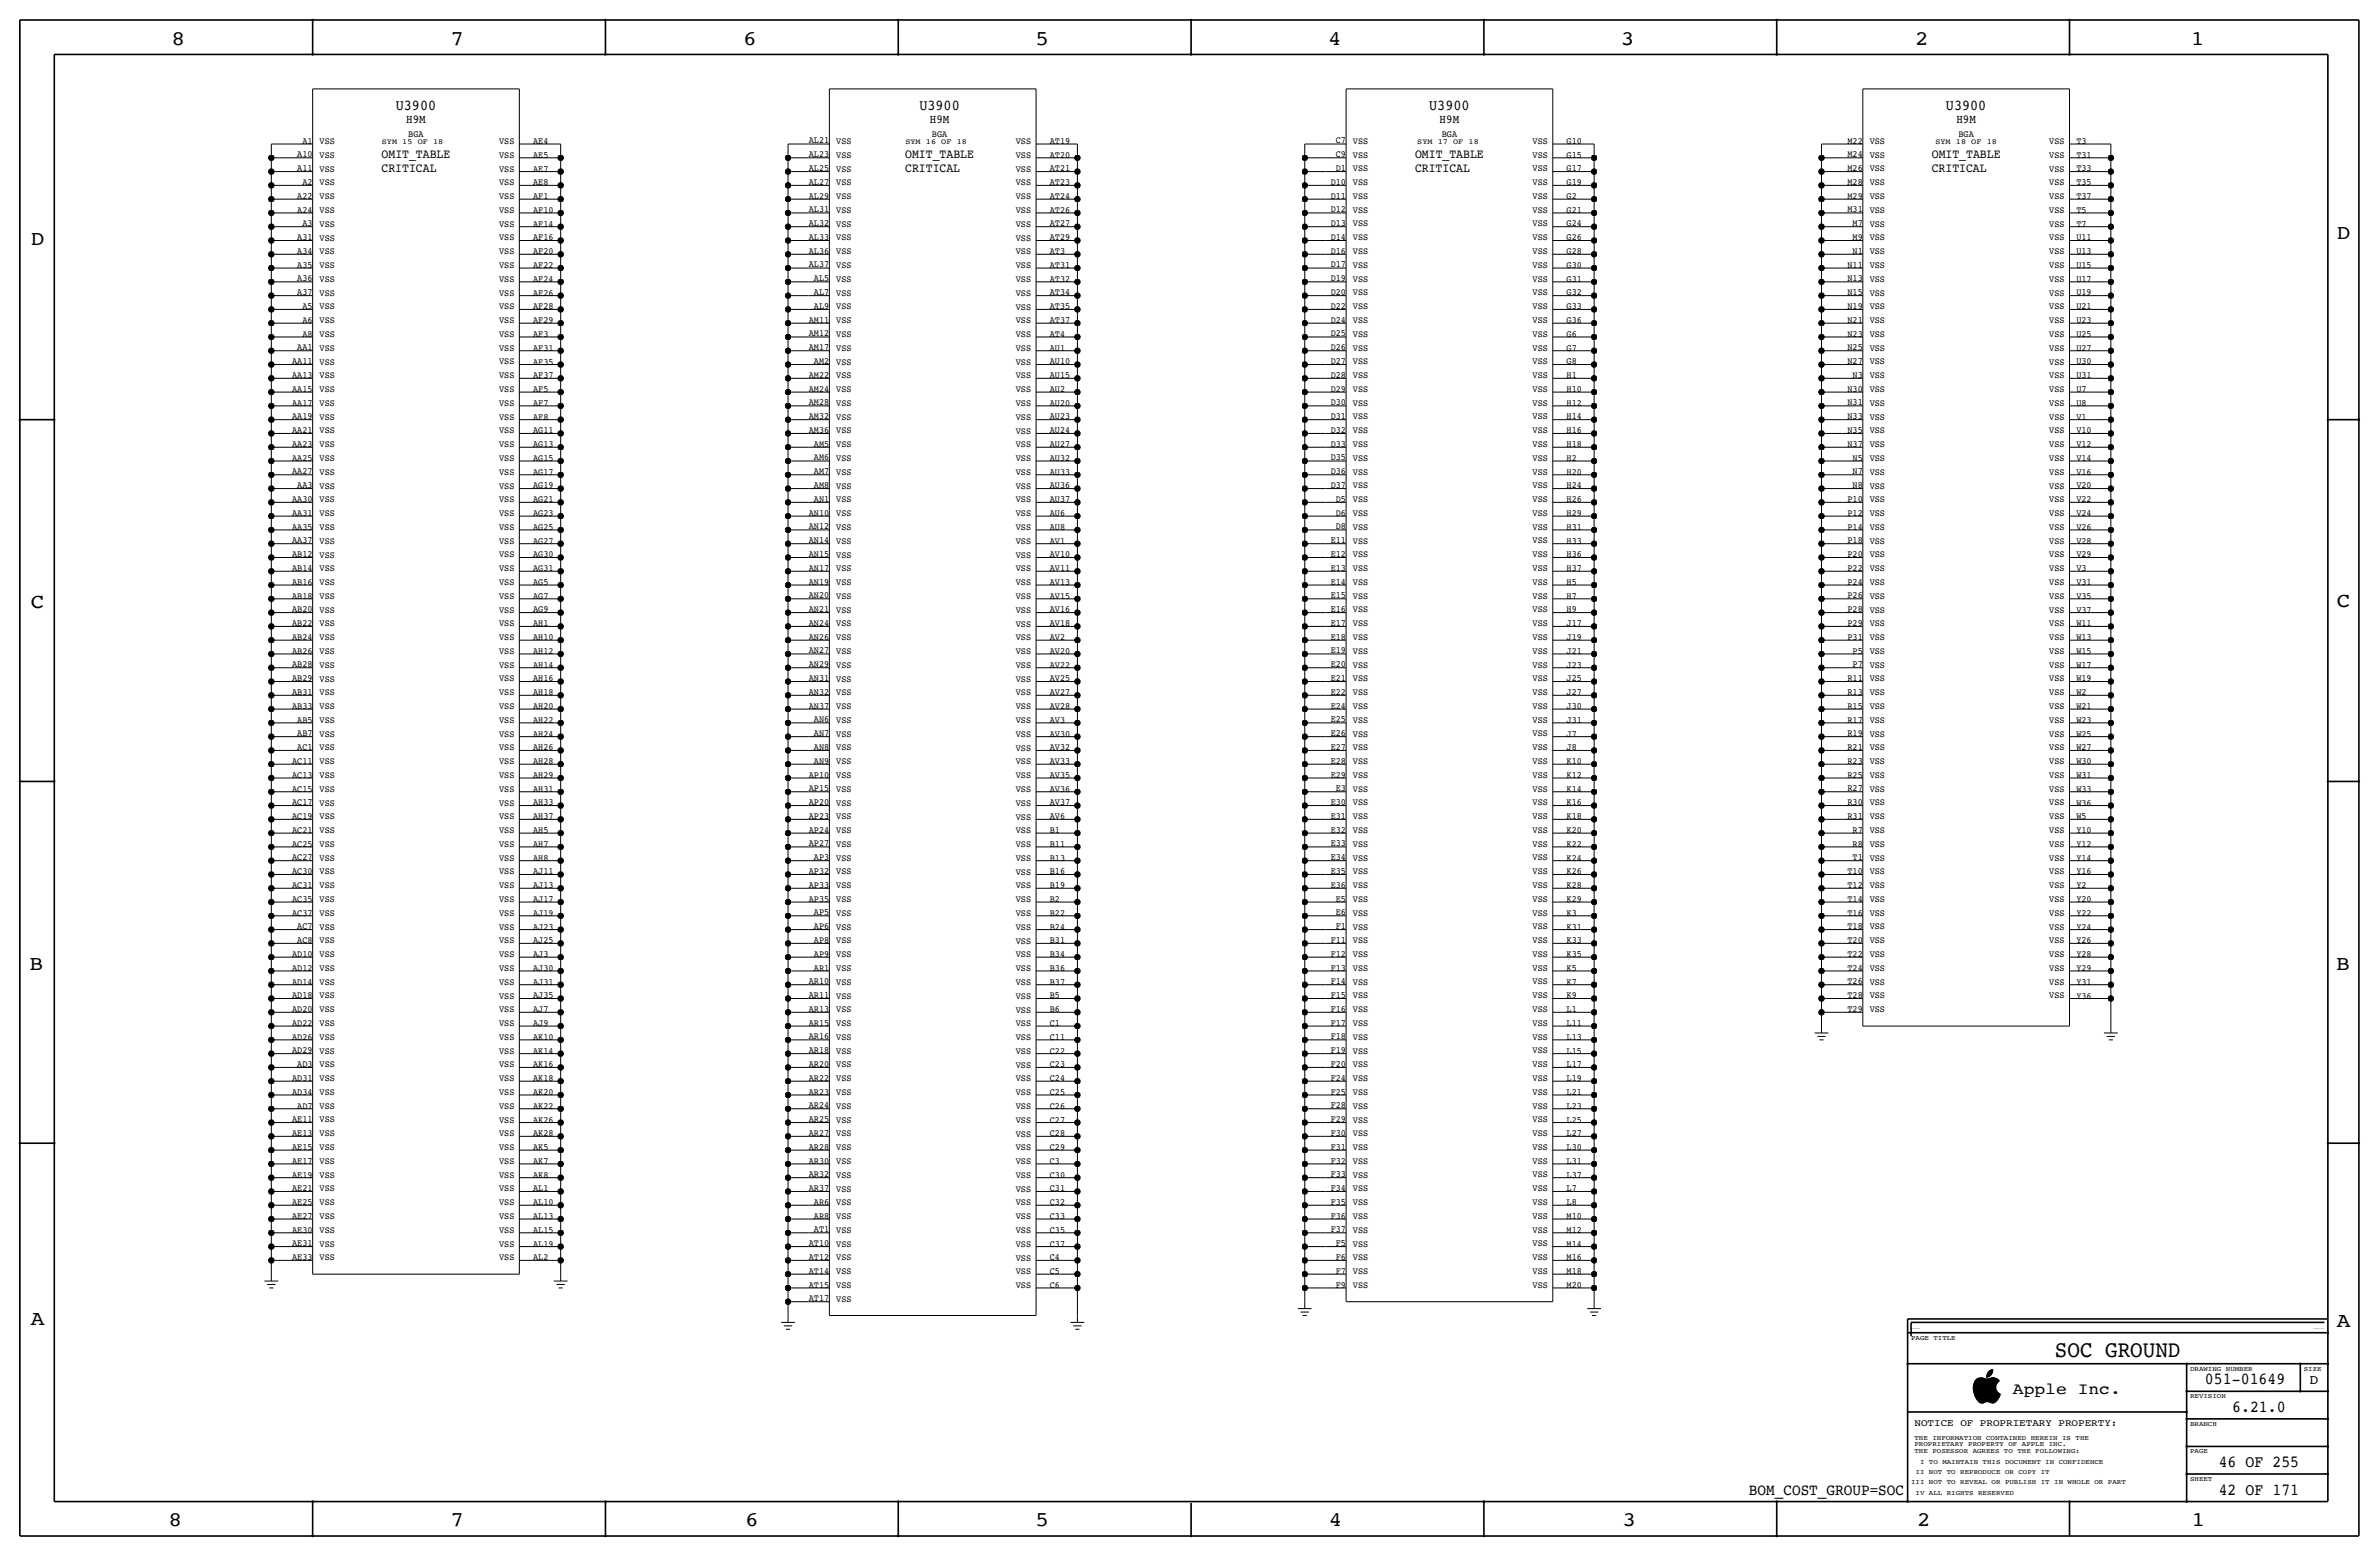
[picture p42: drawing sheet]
<svg xmlns="http://www.w3.org/2000/svg" width="877mm" height="574mm" viewBox="0 0 877 574" stroke-linecap="round" stroke-linejoin="round" font-family="sans-serif">
<defs><g id="words">
<text font-size="8.6" x="757.6" y="500.1">SOC GROUND</text>
<g font-size="7.6">
<text x="63.2" y="16.5">8</text>
<text x="166.1" y="16.5">7</text>
<text x="274" y="16.5">6</text>
<text x="381.7" y="16.5">5</text>
<text x="489.7" y="16.5">4</text>
<text x="597.6" y="16.5">3</text>
<text x="706.1" y="16.5">2</text>
<text x="807.7" y="16.5">1</text>
<text x="861.5" y="88.1">D</text>
<text x="11.4" y="90.4">D</text>
<text x="11.4" y="224.3">C</text>
<text x="861.5" y="223.8">C</text>
<text x="10.8" y="357.6">B</text>
<text x="861.3" y="357.4">B</text>
<text x="11.3" y="488.4">A</text>
<text x="861.5" y="489.2">A</text>
<text x="62.2" y="562.6">8</text>
<text x="166" y="562.6">7</text>
<text x="274.8" y="562.6">6</text>
<text x="381.7" y="562.6">5</text>
<text x="489.9" y="562.6">4</text>
<text x="598.1" y="562.6">3</text>
<text x="706.8" y="562.6">2</text>
<text x="807.9" y="562.6">1</text>
</g>
<g font-size="6.2">
<text x="812.9" y="510.3">051-01649</text>
<text x="822.9" y="520.4">6.21.0</text>
<text x="818" y="540.8">46 OF 255</text>
<text x="818" y="550.9">42 OF 171</text>
</g>
<text font-size="6" x="742.1" y="513.9">Apple Inc.</text>
<text font-size="5.9" x="644.8" y="550.9">BOM_COST_GROUP=SOC</text>
<g font-size="5.6">
<text x="145.9" y="40.4">U3900</text>
<text x="339" y="40.4">U3900</text>
<text x="526.9" y="40.4">U3900</text>
<text x="717.4" y="40.4">U3900</text>
</g>
<text font-size="5" x="851.5" y="510.3">D</text>
<g font-size="4.7">
<text x="140.7" y="58.2">OMIT_TABLE</text>
<text x="333.7" y="58.2">OMIT_TABLE</text>
<text x="521.7" y="58.2">OMIT_TABLE</text>
<text x="712.2" y="58.2">OMIT_TABLE</text>
<text x="140.7" y="63.2">CRITICAL</text>
<text x="333.7" y="63.2">CRITICAL</text>
<text x="521.7" y="63.2">CRITICAL</text>
<text x="712.2" y="63.2">CRITICAL</text>
</g>
<g font-size="4.5">
<text x="149.7" y="45.5">H9M</text>
<text x="342.8" y="45.5">H9M</text>
<text x="530.7" y="45.5">H9M</text>
<text x="721.2" y="45.5">H9M</text>
</g>
<text font-size="3.7" x="705.8" y="525.5">NOTICE OF PROPRIETARY PROPERTY:</text>
<g font-size="3.5">
<text x="111.5" y="52.9">A1</text>
<text x="117.8" y="53.1">VSS</text>
<text x="150.5" y="50.5">BGA</text>
<text x="184" y="53.1">VSS</text>
<text x="196.5" y="53.1">AE4</text>
<text x="298.2" y="52.9">AL21</text>
<text x="308.3" y="53.1">VSS</text>
<text x="343.6" y="50.5">BGA</text>
<text x="374.5" y="53.1">VSS</text>
<text x="387" y="53">AT19</text>
<text x="492.5" y="52.9">C7</text>
<text x="498.8" y="53">VSS</text>
<text x="531.5" y="50.5">BGA</text>
<text x="565" y="53">VSS</text>
<text x="577.5" y="53">G10</text>
<text x="681.1" y="52.9">M22</text>
<text x="689.3" y="53">VSS</text>
<text x="722" y="50.5">BGA</text>
<text x="755.5" y="53.1">VSS</text>
<text x="765.5" y="53">T3</text>
<text x="109.6" y="58">A10</text>
<text x="117.8" y="58.2">VSS</text>
<text x="184" y="58.2">VSS</text>
<text x="196.5" y="58.1">AE5</text>
<text x="298.2" y="57.9">AL23</text>
<text x="308.3" y="58.2">VSS</text>
<text x="374.5" y="58.2">VSS</text>
<text x="387" y="58.1">AT20</text>
<text x="492.5" y="57.9">C9</text>
<text x="498.8" y="58.1">VSS</text>
<text x="565" y="58.1">VSS</text>
<text x="577.5" y="58.1">G15</text>
<text x="681.1" y="58">M24</text>
<text x="689.3" y="58.1">VSS</text>
<text x="755.5" y="58.2">VSS</text>
<text x="765.5" y="58.1">T31</text>
<text x="109.6" y="63.1">A11</text>
<text x="117.8" y="63.2">VSS</text>
<text x="184" y="63.2">VSS</text>
<text x="196.5" y="63.2">AE7</text>
<text x="298.2" y="63">AL25</text>
<text x="308.3" y="63.2">VSS</text>
<text x="374.5" y="63.3">VSS</text>
<text x="387" y="63.1">AT21</text>
<text x="492.5" y="63">D1</text>
<text x="498.8" y="63.2">VSS</text>
<text x="565" y="63.2">VSS</text>
<text x="577.5" y="63.1">G17</text>
<text x="681.1" y="63.1">M26</text>
<text x="689.3" y="63.2">VSS</text>
<text x="755.5" y="63.2">VSS</text>
<text x="765.5" y="63.2">T33</text>
<text x="111.5" y="68.2">A2</text>
<text x="117.8" y="68.3">VSS</text>
<text x="184" y="68.3">VSS</text>
<text x="196.5" y="68.3">AE8</text>
<text x="298.2" y="68.1">AL27</text>
<text x="308.3" y="68.3">VSS</text>
<text x="374.5" y="68.4">VSS</text>
<text x="387" y="68.2">AT23</text>
<text x="490.6" y="68.1">D10</text>
<text x="498.8" y="68.2">VSS</text>
<text x="565" y="68.2">VSS</text>
<text x="577.5" y="68.2">G19</text>
<text x="681.1" y="68.2">M28</text>
<text x="689.3" y="68.3">VSS</text>
<text x="755.5" y="68.3">VSS</text>
<text x="765.5" y="68.2">T35</text>
<text x="109.6" y="73.3">A22</text>
<text x="117.8" y="73.4">VSS</text>
<text x="184" y="73.4">VSS</text>
<text x="196.5" y="73.4">AF1</text>
<text x="298.2" y="73.2">AL29</text>
<text x="308.3" y="73.4">VSS</text>
<text x="374.5" y="73.4">VSS</text>
<text x="387" y="73.3">AT24</text>
<text x="490.6" y="73.2">D11</text>
<text x="498.8" y="73.3">VSS</text>
<text x="565" y="73.3">VSS</text>
<text x="577.5" y="73.3">G2</text>
<text x="681.1" y="73.2">M29</text>
<text x="689.3" y="73.4">VSS</text>
<text x="755.5" y="73.4">VSS</text>
<text x="765.5" y="73.3">T37</text>
<text x="109.6" y="78.3">A24</text>
<text x="111.5" y="83.4">A3</text>
<text x="117.8" y="83.6">VSS</text>
<text x="117.8" y="78.5">VSS</text>
<text x="184" y="83.5">VSS</text>
<text x="184" y="78.5">VSS</text>
<text x="196.5" y="83.5">AF14</text>
<text x="196.5" y="78.5">AF10</text>
<text x="298.2" y="83.3">AL32</text>
<text x="298.2" y="78.3">AL31</text>
<text x="308.3" y="78.5">VSS</text>
<text x="308.3" y="83.6">VSS</text>
<text x="374.5" y="78.5">VSS</text>
<text x="374.5" y="83.6">VSS</text>
<text x="387" y="83.5">AT27</text>
<text x="387" y="78.4">AT26</text>
<text x="490.6" y="83.3">D13</text>
<text x="490.6" y="78.3">D12</text>
<text x="498.8" y="83.5">VSS</text>
<text x="498.8" y="78.4">VSS</text>
<text x="565" y="78.4">VSS</text>
<text x="565" y="83.5">VSS</text>
<text x="577.5" y="83.5">G24</text>
<text x="577.5" y="78.4">G21</text>
<text x="681.1" y="78.3">M31</text>
<text x="683" y="83.4">M7</text>
<text x="689.3" y="83.5">VSS</text>
<text x="689.3" y="78.4">VSS</text>
<text x="755.5" y="78.5">VSS</text>
<text x="755.5" y="83.6">VSS</text>
<text x="765.5" y="83.5">T7</text>
<text x="765.5" y="78.4">T5</text>
<text x="109.6" y="88.5">A31</text>
<text x="117.8" y="88.7">VSS</text>
<text x="184" y="88.6">VSS</text>
<text x="196.5" y="88.6">AF16</text>
<text x="298.2" y="88.4">AL33</text>
<text x="308.3" y="88.6">VSS</text>
<text x="374.5" y="88.7">VSS</text>
<text x="387" y="88.5">AT29</text>
<text x="490.6" y="88.4">D14</text>
<text x="498.8" y="88.6">VSS</text>
<text x="565" y="88.6">VSS</text>
<text x="577.5" y="88.5">G26</text>
<text x="683" y="88.5">M9</text>
<text x="689.3" y="88.6">VSS</text>
<text x="755.5" y="88.6">VSS</text>
<text x="765.5" y="88.6">U11</text>
<text x="109.6" y="93.6">A34</text>
<text x="117.8" y="93.7">VSS</text>
<text x="184" y="93.7">VSS</text>
<text x="196.5" y="93.7">AF20</text>
<text x="298.2" y="93.5">AL36</text>
<text x="308.3" y="93.7">VSS</text>
<text x="374.5" y="93.8">VSS</text>
<text x="387" y="93.6">AT3</text>
<text x="490.6" y="93.5">D16</text>
<text x="498.8" y="93.6">VSS</text>
<text x="565" y="93.6">VSS</text>
<text x="577.5" y="93.6">G28</text>
<text x="683" y="93.6">N1</text>
<text x="689.3" y="93.7">VSS</text>
<text x="755.5" y="93.7">VSS</text>
<text x="765.5" y="93.7">U13</text>
<text x="109.6" y="98.7">A35</text>
<text x="117.8" y="98.8">VSS</text>
<text x="184" y="98.8">VSS</text>
<text x="196.5" y="98.8">AF22</text>
<text x="298.2" y="98.6">AL37</text>
<text x="308.3" y="98.8">VSS</text>
<text x="374.5" y="98.8">VSS</text>
<text x="387" y="98.7">AT31</text>
<text x="490.6" y="98.6">D17</text>
<text x="498.8" y="98.7">VSS</text>
<text x="565" y="98.7">VSS</text>
<text x="577.5" y="98.7">G30</text>
<text x="681.1" y="98.6">N11</text>
<text x="689.3" y="98.8">VSS</text>
<text x="755.5" y="98.8">VSS</text>
<text x="765.5" y="98.7">U15</text>
<text x="109.6" y="103.8">A36</text>
<text x="117.8" y="103.9">VSS</text>
<text x="184" y="103.9">VSS</text>
<text x="196.5" y="103.9">AF24</text>
<text x="300.1" y="103.7">AL5</text>
<text x="308.3" y="103.9">VSS</text>
<text x="374.5" y="103.9">VSS</text>
<text x="387" y="103.8">AT32</text>
<text x="490.6" y="103.7">D19</text>
<text x="498.8" y="103.8">VSS</text>
<text x="565" y="103.8">VSS</text>
<text x="577.5" y="103.8">G31</text>
<text x="681.1" y="103.7">N13</text>
<text x="689.3" y="103.9">VSS</text>
<text x="755.5" y="103.9">VSS</text>
<text x="765.5" y="103.8">U17</text>
<text x="109.6" y="108.8">A37</text>
<text x="111.5" y="113.9">A5</text>
<text x="117.8" y="109">VSS</text>
<text x="184" y="108.9">VSS</text>
<text x="196.5" y="108.9">AF26</text>
<text x="300.1" y="113.8">AL9</text>
<text x="300.1" y="108.8">AL7</text>
<text x="308.3" y="109">VSS</text>
<text x="374.5" y="109">VSS</text>
<text x="387" y="113.9">AT35</text>
<text x="387" y="108.9">AT34</text>
<text x="490.6" y="113.8">D22</text>
<text x="490.6" y="108.8">D20</text>
<text x="498.8" y="114">VSS</text>
<text x="498.8" y="108.9">VSS</text>
<text x="565" y="108.9">VSS</text>
<text x="565" y="114">VSS</text>
<text x="577.5" y="113.9">G33</text>
<text x="577.5" y="108.9">G32</text>
<text x="681.1" y="113.9">N19</text>
<text x="681.1" y="108.8">N15</text>
<text x="689.3" y="109">VSS</text>
<text x="755.5" y="109">VSS</text>
<text x="765.5" y="114">U21</text>
<text x="765.5" y="108.9">U19</text>
<text x="111.5" y="119">A6</text>
<text x="117.8" y="119.1">VSS</text>
<text x="117.8" y="114.1">VSS</text>
<text x="184" y="119.1">VSS</text>
<text x="184" y="114">VSS</text>
<text x="196.5" y="119.1">AF29</text>
<text x="196.5" y="114">AF28</text>
<text x="298.2" y="118.9">AM11</text>
<text x="308.3" y="114">VSS</text>
<text x="308.3" y="119.1">VSS</text>
<text x="374.5" y="114.1">VSS</text>
<text x="374.5" y="119.2">VSS</text>
<text x="387" y="119">AT37</text>
<text x="490.6" y="118.9">D24</text>
<text x="498.8" y="119">VSS</text>
<text x="565" y="119">VSS</text>
<text x="577.5" y="119">G36</text>
<text x="681.1" y="119">N21</text>
<text x="689.3" y="114">VSS</text>
<text x="689.3" y="119.1">VSS</text>
<text x="755.5" y="119.1">VSS</text>
<text x="755.5" y="114">VSS</text>
<text x="765.5" y="119.1">U23</text>
<text x="111.5" y="124.1">A8</text>
<text x="117.8" y="124.2">VSS</text>
<text x="184" y="124.2">VSS</text>
<text x="196.5" y="124.2">AF3</text>
<text x="298.2" y="124">AM12</text>
<text x="308.3" y="124.2">VSS</text>
<text x="374.5" y="124.2">VSS</text>
<text x="387" y="124.1">AT4</text>
<text x="490.6" y="124">D25</text>
<text x="498.8" y="124.1">VSS</text>
<text x="565" y="124.1">VSS</text>
<text x="577.5" y="124.1">G6</text>
<text x="681.1" y="124.1">N23</text>
<text x="689.3" y="124.2">VSS</text>
<text x="755.5" y="124.2">VSS</text>
<text x="765.5" y="124.1">U25</text>
<text x="109.6" y="129.2">AA1</text>
<text x="117.8" y="129.3">VSS</text>
<text x="184" y="129.3">VSS</text>
<text x="196.5" y="129.3">AF31</text>
<text x="298.2" y="129.1">AM17</text>
<text x="308.3" y="129.3">VSS</text>
<text x="374.5" y="129.3">VSS</text>
<text x="387" y="129.2">AU1</text>
<text x="490.6" y="129.1">D26</text>
<text x="498.8" y="129.2">VSS</text>
<text x="565" y="129.2">VSS</text>
<text x="577.5" y="129.2">G7</text>
<text x="681.1" y="129.1">N25</text>
<text x="689.3" y="129.3">VSS</text>
<text x="755.5" y="129.3">VSS</text>
<text x="765.5" y="129.2">U27</text>
<text x="107.7" y="134.2">AA11</text>
<text x="117.8" y="134.4">VSS</text>
<text x="184" y="134.3">VSS</text>
<text x="196.5" y="134.4">AF35</text>
<text x="300.1" y="134.2">AM2</text>
<text x="308.3" y="134.4">VSS</text>
<text x="374.5" y="134.4">VSS</text>
<text x="387" y="134.3">AU10</text>
<text x="490.6" y="134.2">D27</text>
<text x="498.8" y="134.3">VSS</text>
<text x="565" y="134.3">VSS</text>
<text x="577.5" y="134.3">G8</text>
<text x="681.1" y="134.2">N27</text>
<text x="689.3" y="134.3">VSS</text>
<text x="755.5" y="134.4">VSS</text>
<text x="765.5" y="134.3">U30</text>
<text x="107.7" y="139.3">AA13</text>
<text x="117.8" y="139.5">VSS</text>
<text x="184" y="139.4">VSS</text>
<text x="196.5" y="139.4">AF37</text>
<text x="298.2" y="139.2">AM22</text>
<text x="308.3" y="139.4">VSS</text>
<text x="374.5" y="139.5">VSS</text>
<text x="387" y="139.4">AU15</text>
<text x="490.6" y="139.2">D28</text>
<text x="498.8" y="139.4">VSS</text>
<text x="565" y="139.4">VSS</text>
<text x="577.5" y="139.4">H1</text>
<text x="683" y="139.3">N3</text>
<text x="689.3" y="139.4">VSS</text>
<text x="755.5" y="139.4">VSS</text>
<text x="765.5" y="139.4">U31</text>
<text x="107.7" y="149.5">AA17</text>
<text x="107.7" y="144.4">AA15</text>
<text x="117.8" y="144.5">VSS</text>
<text x="117.8" y="149.6">VSS</text>
<text x="184" y="149.6">VSS</text>
<text x="184" y="144.5">VSS</text>
<text x="196.5" y="149.6">AF7</text>
<text x="196.5" y="144.5">AF5</text>
<text x="298.2" y="149.4">AM28</text>
<text x="298.2" y="144.3">AM24</text>
<text x="308.3" y="149.6">VSS</text>
<text x="308.3" y="144.5">VSS</text>
<text x="374.5" y="144.6">VSS</text>
<text x="374.5" y="149.6">VSS</text>
<text x="387" y="149.5">AU20</text>
<text x="387" y="144.4">AU2</text>
<text x="490.6" y="149.4">D30</text>
<text x="490.6" y="144.3">D29</text>
<text x="498.8" y="149.5">VSS</text>
<text x="498.8" y="144.4">VSS</text>
<text x="565" y="149.5">VSS</text>
<text x="565" y="144.4">VSS</text>
<text x="577.5" y="149.5">H12</text>
<text x="577.5" y="144.4">H10</text>
<text x="681.1" y="149.5">N31</text>
<text x="681.1" y="144.4">N30</text>
<text x="689.3" y="149.6">VSS</text>
<text x="689.3" y="144.5">VSS</text>
<text x="755.5" y="149.6">VSS</text>
<text x="755.5" y="144.5">VSS</text>
<text x="765.5" y="149.5">U8</text>
<text x="765.5" y="144.5">U7</text>
<text x="107.7" y="154.6">AA19</text>
<text x="117.8" y="154.7">VSS</text>
<text x="184" y="154.7">VSS</text>
<text x="196.5" y="154.7">AF8</text>
<text x="298.2" y="154.5">AM32</text>
<text x="308.3" y="154.7">VSS</text>
<text x="374.5" y="154.7">VSS</text>
<text x="387" y="154.6">AU23</text>
<text x="490.6" y="154.5">D31</text>
<text x="498.8" y="154.6">VSS</text>
<text x="565" y="154.6">VSS</text>
<text x="577.5" y="154.6">H14</text>
<text x="681.1" y="154.5">N33</text>
<text x="689.3" y="154.7">VSS</text>
<text x="755.5" y="154.7">VSS</text>
<text x="765.5" y="154.6">V1</text>
<text x="107.7" y="159.6">AA21</text>
<text x="117.8" y="159.8">VSS</text>
<text x="184" y="159.7">VSS</text>
<text x="196.5" y="159.8">AG11</text>
<text x="298.2" y="159.6">AM36</text>
<text x="308.3" y="159.8">VSS</text>
<text x="374.5" y="159.8">VSS</text>
<text x="387" y="159.7">AU24</text>
<text x="490.6" y="159.6">D32</text>
<text x="498.8" y="159.7">VSS</text>
<text x="565" y="159.7">VSS</text>
<text x="577.5" y="159.7">H16</text>
<text x="681.1" y="159.6">N35</text>
<text x="689.3" y="159.7">VSS</text>
<text x="755.5" y="159.7">VSS</text>
<text x="765.5" y="159.7">V10</text>
<text x="107.7" y="164.7">AA23</text>
<text x="117.8" y="164.9">VSS</text>
<text x="184" y="164.8">VSS</text>
<text x="196.5" y="164.8">AG13</text>
<text x="300.1" y="164.6">AM5</text>
<text x="308.3" y="164.8">VSS</text>
<text x="374.5" y="164.9">VSS</text>
<text x="387" y="164.8">AU27</text>
<text x="490.6" y="164.6">D33</text>
<text x="498.8" y="164.8">VSS</text>
<text x="565" y="164.8">VSS</text>
<text x="577.5" y="164.8">H18</text>
<text x="681.1" y="164.7">N37</text>
<text x="689.3" y="164.8">VSS</text>
<text x="755.5" y="164.8">VSS</text>
<text x="765.5" y="164.8">V12</text>
<text x="107.7" y="169.8">AA25</text>
<text x="117.8" y="169.9">VSS</text>
<text x="184" y="169.9">VSS</text>
<text x="196.5" y="169.9">AG15</text>
<text x="300.1" y="169.7">AM6</text>
<text x="308.3" y="169.9">VSS</text>
<text x="374.5" y="170">VSS</text>
<text x="387" y="169.8">AU32</text>
<text x="490.6" y="169.7">D35</text>
<text x="498.8" y="169.9">VSS</text>
<text x="565" y="169.8">VSS</text>
<text x="577.5" y="169.8">H2</text>
<text x="683" y="169.8">N5</text>
<text x="689.3" y="169.9">VSS</text>
<text x="755.5" y="169.9">VSS</text>
<text x="765.5" y="169.9">V14</text>
<text x="107.7" y="174.9">AA27</text>
<text x="109.6" y="180">AA3</text>
<text x="117.8" y="175">VSS</text>
<text x="184" y="175">VSS</text>
<text x="196.5" y="175">AG17</text>
<text x="300.1" y="179.9">AM8</text>
<text x="300.1" y="174.8">AM7</text>
<text x="308.3" y="175">VSS</text>
<text x="374.5" y="175">VSS</text>
<text x="387" y="174.9">AU33</text>
<text x="490.6" y="179.9">D37</text>
<text x="490.6" y="174.8">D36</text>
<text x="498.8" y="174.9">VSS</text>
<text x="565" y="174.9">VSS</text>
<text x="577.5" y="174.9">H20</text>
<text x="683" y="179.9">N8</text>
<text x="683" y="174.9">N7</text>
<text x="689.3" y="175">VSS</text>
<text x="755.5" y="175">VSS</text>
<text x="765.5" y="175">V16</text>
<text x="107.7" y="185.1">AA30</text>
<text x="117.8" y="180.1">VSS</text>
<text x="117.8" y="185.2">VSS</text>
<text x="184" y="185.2">VSS</text>
<text x="184" y="180.1">VSS</text>
<text x="196.5" y="185.1">AG21</text>
<text x="196.5" y="180">AG19</text>
<text x="300.1" y="185">AN1</text>
<text x="308.3" y="180.1">VSS</text>
<text x="308.3" y="185.2">VSS</text>
<text x="374.5" y="180.1">VSS</text>
<text x="374.5" y="185.2">VSS</text>
<text x="387" y="185.1">AU37</text>
<text x="387" y="180">AU36</text>
<text x="492.5" y="185">D5</text>
<text x="498.8" y="185.1">VSS</text>
<text x="498.8" y="180">VSS</text>
<text x="565" y="180">VSS</text>
<text x="565" y="185.1">VSS</text>
<text x="577.5" y="185.1">H26</text>
<text x="577.5" y="180">H24</text>
<text x="681.1" y="185">P10</text>
<text x="689.3" y="185.1">VSS</text>
<text x="689.3" y="180.1">VSS</text>
<text x="755.5" y="180.1">VSS</text>
<text x="755.5" y="185.1">VSS</text>
<text x="765.5" y="185.1">V22</text>
<text x="765.5" y="180">V20</text>
<text x="107.7" y="190.1">AA31</text>
<text x="117.8" y="190.2">VSS</text>
<text x="184" y="190.2">VSS</text>
<text x="196.5" y="190.2">AG23</text>
<text x="298.2" y="190.1">AN10</text>
<text x="308.3" y="190.2">VSS</text>
<text x="374.5" y="190.3">VSS</text>
<text x="387" y="190.2">AU6</text>
<text x="492.5" y="190.1">D6</text>
<text x="498.8" y="190.2">VSS</text>
<text x="565" y="190.2">VSS</text>
<text x="577.5" y="190.2">H29</text>
<text x="681.1" y="190.1">P12</text>
<text x="689.3" y="190.2">VSS</text>
<text x="755.5" y="190.2">VSS</text>
<text x="765.5" y="190.2">V24</text>
<text x="107.7" y="195.2">AA35</text>
<text x="117.8" y="195.3">VSS</text>
<text x="184" y="195.3">VSS</text>
<text x="196.5" y="195.3">AG25</text>
<text x="298.2" y="195.1">AN12</text>
<text x="308.3" y="195.3">VSS</text>
<text x="374.5" y="195.4">VSS</text>
<text x="387" y="195.3">AU8</text>
<text x="492.5" y="195.1">D8</text>
<text x="498.8" y="195.3">VSS</text>
<text x="565" y="195.2">VSS</text>
<text x="577.5" y="195.3">H31</text>
<text x="681.1" y="195.2">P14</text>
<text x="689.3" y="195.3">VSS</text>
<text x="755.5" y="195.3">VSS</text>
<text x="765.5" y="195.3">V26</text>
<text x="107.7" y="200.3">AA37</text>
<text x="117.8" y="200.4">VSS</text>
<text x="184" y="200.4">VSS</text>
<text x="196.5" y="200.3">AG27</text>
<text x="298.2" y="200.2">AN14</text>
<text x="308.3" y="200.4">VSS</text>
<text x="374.5" y="200.4">VSS</text>
<text x="387" y="200.3">AV1</text>
<text x="490.6" y="200.2">E11</text>
<text x="498.8" y="200.3">VSS</text>
<text x="565" y="200.3">VSS</text>
<text x="577.5" y="200.3">H33</text>
<text x="681.1" y="200.3">P18</text>
<text x="689.3" y="200.4">VSS</text>
<text x="755.5" y="200.4">VSS</text>
<text x="765.5" y="200.4">V28</text>
<text x="107.7" y="205.4">AB12</text>
<text x="117.8" y="205.5">VSS</text>
<text x="184" y="205.5">VSS</text>
<text x="196.5" y="205.4">AG30</text>
<text x="298.2" y="205.3">AN15</text>
<text x="308.3" y="205.5">VSS</text>
<text x="374.5" y="205.5">VSS</text>
<text x="387" y="205.4">AV10</text>
<text x="490.6" y="205.3">E12</text>
<text x="498.8" y="205.4">VSS</text>
<text x="565" y="205.4">VSS</text>
<text x="577.5" y="205.4">H36</text>
<text x="681.1" y="205.4">P20</text>
<text x="689.3" y="205.5">VSS</text>
<text x="755.5" y="205.5">VSS</text>
<text x="765.5" y="205.4">V29</text>
<text x="107.7" y="215.5">AB16</text>
<text x="107.7" y="210.5">AB14</text>
<text x="117.8" y="215.7">VSS</text>
<text x="117.8" y="210.6">VSS</text>
<text x="184" y="215.6">VSS</text>
<text x="184" y="210.6">VSS</text>
<text x="196.5" y="215.6">AG5</text>
<text x="196.5" y="210.5">AG31</text>
<text x="298.2" y="215.5">AN19</text>
<text x="298.2" y="210.4">AN17</text>
<text x="308.3" y="215.6">VSS</text>
<text x="308.3" y="210.6">VSS</text>
<text x="374.5" y="210.6">VSS</text>
<text x="374.5" y="215.7">VSS</text>
<text x="387" y="215.6">AV13</text>
<text x="387" y="210.5">AV11</text>
<text x="490.6" y="215.5">E14</text>
<text x="490.6" y="210.4">E13</text>
<text x="498.8" y="215.6">VSS</text>
<text x="498.8" y="210.5">VSS</text>
<text x="565" y="210.5">VSS</text>
<text x="565" y="215.6">VSS</text>
<text x="577.5" y="215.6">H5</text>
<text x="577.5" y="210.5">H37</text>
<text x="681.1" y="215.5">P24</text>
<text x="681.1" y="210.4">P22</text>
<text x="689.3" y="210.5">VSS</text>
<text x="689.3" y="215.6">VSS</text>
<text x="755.5" y="210.5">VSS</text>
<text x="755.5" y="215.6">VSS</text>
<text x="765.5" y="215.6">V31</text>
<text x="765.5" y="210.5">V3</text>
<text x="107.7" y="220.6">AB18</text>
<text x="117.8" y="220.7">VSS</text>
<text x="184" y="220.7">VSS</text>
<text x="196.5" y="220.7">AG7</text>
<text x="298.2" y="220.5">AN20</text>
<text x="308.3" y="220.7">VSS</text>
<text x="374.5" y="220.8">VSS</text>
<text x="387" y="220.7">AV15</text>
<text x="490.6" y="220.5">E15</text>
<text x="498.8" y="220.7">VSS</text>
<text x="565" y="220.6">VSS</text>
<text x="577.5" y="220.7">H7</text>
<text x="681.1" y="220.6">P26</text>
<text x="689.3" y="220.7">VSS</text>
<text x="755.5" y="220.7">VSS</text>
<text x="765.5" y="220.7">V35</text>
<text x="107.7" y="225.7">AB20</text>
<text x="117.8" y="225.8">VSS</text>
<text x="184" y="225.8">VSS</text>
<text x="196.5" y="225.7">AG9</text>
<text x="298.2" y="225.6">AN21</text>
<text x="308.3" y="225.8">VSS</text>
<text x="374.5" y="225.8">VSS</text>
<text x="387" y="225.7">AV16</text>
<text x="490.6" y="225.6">E16</text>
<text x="498.8" y="225.7">VSS</text>
<text x="565" y="225.7">VSS</text>
<text x="577.5" y="225.7">H9</text>
<text x="681.1" y="225.7">P28</text>
<text x="689.3" y="225.8">VSS</text>
<text x="755.5" y="225.8">VSS</text>
<text x="765.5" y="225.8">V37</text>
<text x="107.7" y="230.8">AB22</text>
<text x="117.8" y="230.9">VSS</text>
<text x="184" y="230.9">VSS</text>
<text x="196.5" y="230.8">AH1</text>
<text x="298.2" y="230.7">AN24</text>
<text x="308.3" y="230.9">VSS</text>
<text x="374.5" y="230.9">VSS</text>
<text x="387" y="230.8">AV18</text>
<text x="490.6" y="230.7">E17</text>
<text x="498.8" y="230.8">VSS</text>
<text x="565" y="230.8">VSS</text>
<text x="577.5" y="230.8">J17</text>
<text x="681.1" y="230.8">P29</text>
<text x="689.3" y="230.9">VSS</text>
<text x="755.5" y="230.9">VSS</text>
<text x="765.5" y="230.8">W11</text>
<text x="107.7" y="235.9">AB24</text>
<text x="117.8" y="236">VSS</text>
<text x="184" y="236">VSS</text>
<text x="196.5" y="235.9">AH10</text>
<text x="298.2" y="235.8">AN26</text>
<text x="308.3" y="236">VSS</text>
<text x="374.5" y="236">VSS</text>
<text x="387" y="235.9">AV2</text>
<text x="490.6" y="235.8">E18</text>
<text x="498.8" y="235.9">VSS</text>
<text x="565" y="235.9">VSS</text>
<text x="577.5" y="235.9">J19</text>
<text x="681.1" y="235.8">P31</text>
<text x="689.3" y="235.9">VSS</text>
<text x="755.5" y="235.9">VSS</text>
<text x="765.5" y="235.9">W13</text>
<text x="107.7" y="241">AB26</text>
<text x="117.8" y="241">VSS</text>
<text x="184" y="241">VSS</text>
<text x="196.5" y="241">AH12</text>
<text x="298.2" y="245.9">AN29</text>
<text x="298.2" y="240.9">AN27</text>
<text x="308.3" y="241">VSS</text>
<text x="374.5" y="241.1">VSS</text>
<text x="387" y="241">AV20</text>
<text x="490.6" y="246">E20</text>
<text x="490.6" y="240.9">E19</text>
<text x="498.8" y="241">VSS</text>
<text x="565" y="241">VSS</text>
<text x="577.5" y="241">J21</text>
<text x="683" y="240.9">P5</text>
<text x="689.3" y="241">VSS</text>
<text x="755.5" y="241">VSS</text>
<text x="765.5" y="241">W15</text>
<text x="107.7" y="251.1">AB29</text>
<text x="107.7" y="246">AB28</text>
<text x="117.8" y="246.1">VSS</text>
<text x="117.8" y="251.2">VSS</text>
<text x="184" y="246.1">VSS</text>
<text x="184" y="251.2">VSS</text>
<text x="196.5" y="251.1">AH16</text>
<text x="196.5" y="246.1">AH14</text>
<text x="298.2" y="251">AN31</text>
<text x="308.3" y="246.1">VSS</text>
<text x="308.3" y="251.2">VSS</text>
<text x="374.5" y="246.2">VSS</text>
<text x="374.5" y="251.3">VSS</text>
<text x="387" y="251.1">AV25</text>
<text x="387" y="246.1">AV22</text>
<text x="490.6" y="251">E21</text>
<text x="498.8" y="251.2">VSS</text>
<text x="498.8" y="246.1">VSS</text>
<text x="565" y="251.1">VSS</text>
<text x="565" y="246">VSS</text>
<text x="577.5" y="251.1">J25</text>
<text x="577.5" y="246.1">J23</text>
<text x="681.1" y="251.1">R11</text>
<text x="683" y="246">P7</text>
<text x="689.3" y="251.2">VSS</text>
<text x="689.3" y="246.1">VSS</text>
<text x="755.5" y="251.2">VSS</text>
<text x="755.5" y="246.1">VSS</text>
<text x="765.5" y="251.2">W19</text>
<text x="765.5" y="246.1">W17</text>
<text x="107.7" y="256.2">AB31</text>
<text x="117.8" y="256.3">VSS</text>
<text x="184" y="256.3">VSS</text>
<text x="196.5" y="256.2">AH18</text>
<text x="298.2" y="256.1">AN32</text>
<text x="308.3" y="256.3">VSS</text>
<text x="374.5" y="256.3">VSS</text>
<text x="387" y="256.2">AV27</text>
<text x="490.6" y="256.1">E22</text>
<text x="498.8" y="256.2">VSS</text>
<text x="565" y="256.2">VSS</text>
<text x="577.5" y="256.2">J27</text>
<text x="681.1" y="256.2">R13</text>
<text x="689.3" y="256.2">VSS</text>
<text x="755.5" y="256.3">VSS</text>
<text x="765.5" y="256.3">W2</text>
<text x="107.7" y="261.3">AB33</text>
<text x="117.8" y="261.4">VSS</text>
<text x="184" y="261.4">VSS</text>
<text x="196.5" y="261.3">AH20</text>
<text x="298.2" y="261.2">AN37</text>
<text x="308.3" y="261.4">VSS</text>
<text x="374.5" y="261.4">VSS</text>
<text x="387" y="261.3">AV28</text>
<text x="490.6" y="261.2">E24</text>
<text x="498.8" y="261.3">VSS</text>
<text x="565" y="261.3">VSS</text>
<text x="577.5" y="261.3">J30</text>
<text x="681.1" y="261.2">R15</text>
<text x="689.3" y="261.3">VSS</text>
<text x="755.5" y="261.3">VSS</text>
<text x="765.5" y="261.3">W21</text>
<text x="109.6" y="266.4">AB5</text>
<text x="117.8" y="266.4">VSS</text>
<text x="184" y="266.4">VSS</text>
<text x="196.5" y="266.4">AH22</text>
<text x="300.1" y="266.3">AN6</text>
<text x="308.3" y="266.5">VSS</text>
<text x="374.5" y="266.5">VSS</text>
<text x="387" y="266.4">AV3</text>
<text x="490.6" y="266.3">E25</text>
<text x="498.8" y="266.4">VSS</text>
<text x="565" y="266.4">VSS</text>
<text x="577.5" y="266.4">J31</text>
<text x="681.1" y="266.3">R17</text>
<text x="689.3" y="266.4">VSS</text>
<text x="755.5" y="266.4">VSS</text>
<text x="765.5" y="266.4">W23</text>
<text x="109.6" y="271.4">AB7</text>
<text x="117.8" y="271.5">VSS</text>
<text x="184" y="271.5">VSS</text>
<text x="196.5" y="271.5">AH24</text>
<text x="300.1" y="271.4">AN7</text>
<text x="308.3" y="271.5">VSS</text>
<text x="374.5" y="271.6">VSS</text>
<text x="387" y="271.5">AV30</text>
<text x="490.6" y="271.4">E26</text>
<text x="498.8" y="271.5">VSS</text>
<text x="565" y="271.4">VSS</text>
<text x="577.5" y="271.5">J7</text>
<text x="681.1" y="271.4">R19</text>
<text x="689.3" y="271.5">VSS</text>
<text x="755.5" y="271.5">VSS</text>
<text x="765.5" y="271.5">W25</text>
<text x="107.7" y="281.6">AC11</text>
<text x="109.6" y="276.5">AC1</text>
<text x="117.8" y="276.6">VSS</text>
<text x="117.8" y="281.7">VSS</text>
<text x="184" y="281.7">VSS</text>
<text x="184" y="276.6">VSS</text>
<text x="196.5" y="281.6">AH28</text>
<text x="196.5" y="276.6">AH26</text>
<text x="300.1" y="281.5">AN9</text>
<text x="300.1" y="276.4">AN8</text>
<text x="308.3" y="281.7">VSS</text>
<text x="308.3" y="276.6">VSS</text>
<text x="374.5" y="276.7">VSS</text>
<text x="374.5" y="281.7">VSS</text>
<text x="387" y="281.6">AV33</text>
<text x="387" y="276.6">AV32</text>
<text x="490.6" y="281.5">E28</text>
<text x="490.6" y="276.4">E27</text>
<text x="498.8" y="281.6">VSS</text>
<text x="498.8" y="276.6">VSS</text>
<text x="565" y="276.5">VSS</text>
<text x="565" y="281.6">VSS</text>
<text x="577.5" y="281.6">K10</text>
<text x="577.5" y="276.6">J8</text>
<text x="681.1" y="281.6">R23</text>
<text x="681.1" y="276.5">R21</text>
<text x="689.3" y="281.6">VSS</text>
<text x="689.3" y="276.6">VSS</text>
<text x="755.5" y="281.7">VSS</text>
<text x="755.5" y="276.6">VSS</text>
<text x="765.5" y="281.7">W30</text>
<text x="765.5" y="276.6">W27</text>
<text x="107.7" y="286.7">AC13</text>
<text x="117.8" y="286.8">VSS</text>
<text x="184" y="286.8">VSS</text>
<text x="196.5" y="286.7">AH29</text>
<text x="298.2" y="286.6">AP10</text>
<text x="308.3" y="286.8">VSS</text>
<text x="374.5" y="286.8">VSS</text>
<text x="387" y="286.7">AV35</text>
<text x="490.6" y="286.6">E29</text>
<text x="498.8" y="286.7">VSS</text>
<text x="565" y="286.7">VSS</text>
<text x="577.5" y="286.7">K12</text>
<text x="681.1" y="286.7">R25</text>
<text x="689.3" y="286.7">VSS</text>
<text x="755.5" y="286.7">VSS</text>
<text x="765.5" y="286.7">W31</text>
<text x="107.7" y="291.8">AC15</text>
<text x="117.8" y="291.8">VSS</text>
<text x="184" y="291.8">VSS</text>
<text x="196.5" y="291.8">AH31</text>
<text x="298.2" y="291.7">AP15</text>
<text x="308.3" y="291.9">VSS</text>
<text x="374.5" y="291.9">VSS</text>
<text x="387" y="291.8">AV36</text>
<text x="492.5" y="291.7">E3</text>
<text x="498.8" y="291.8">VSS</text>
<text x="565" y="291.8">VSS</text>
<text x="577.5" y="291.8">K14</text>
<text x="681.1" y="291.7">R27</text>
<text x="689.3" y="291.8">VSS</text>
<text x="755.5" y="291.8">VSS</text>
<text x="765.5" y="291.8">W33</text>
<text x="107.7" y="296.8">AC17</text>
<text x="117.8" y="296.9">VSS</text>
<text x="184" y="296.9">VSS</text>
<text x="196.5" y="296.9">AH33</text>
<text x="298.2" y="296.8">AP20</text>
<text x="308.3" y="296.9">VSS</text>
<text x="374.5" y="297">VSS</text>
<text x="387" y="296.9">AV37</text>
<text x="490.6" y="296.8">E30</text>
<text x="498.8" y="296.9">VSS</text>
<text x="565" y="296.8">VSS</text>
<text x="577.5" y="296.9">K16</text>
<text x="681.1" y="296.8">R30</text>
<text x="689.3" y="296.9">VSS</text>
<text x="755.5" y="296.9">VSS</text>
<text x="765.5" y="296.9">W36</text>
<text x="107.7" y="301.9">AC19</text>
<text x="117.8" y="302">VSS</text>
<text x="184" y="302">VSS</text>
<text x="196.5" y="302">AH37</text>
<text x="298.2" y="301.8">AP23</text>
<text x="308.3" y="302">VSS</text>
<text x="374.5" y="302.1">VSS</text>
<text x="387" y="302">AV6</text>
<text x="490.6" y="301.8">E31</text>
<text x="498.8" y="302">VSS</text>
<text x="565" y="301.9">VSS</text>
<text x="577.5" y="302">K18</text>
<text x="681.1" y="301.9">R31</text>
<text x="689.3" y="302">VSS</text>
<text x="755.5" y="302">VSS</text>
<text x="765.5" y="302">W5</text>
<text x="107.7" y="307">AC21</text>
<text x="117.8" y="307.1">VSS</text>
<text x="184" y="307.1">VSS</text>
<text x="196.5" y="307">AH5</text>
<text x="298.2" y="306.9">AP24</text>
<text x="308.3" y="307.1">VSS</text>
<text x="374.5" y="307.2">VSS</text>
<text x="387" y="307">B1</text>
<text x="490.6" y="306.9">E32</text>
<text x="498.8" y="307">VSS</text>
<text x="565" y="307">VSS</text>
<text x="577.5" y="307">K20</text>
<text x="683" y="307">R7</text>
<text x="689.3" y="307">VSS</text>
<text x="755.5" y="307.1">VSS</text>
<text x="765.5" y="307.1">Y10</text>
<text x="107.7" y="317.2">AC27</text>
<text x="107.7" y="312.1">AC25</text>
<text x="117.8" y="312.1">VSS</text>
<text x="117.8" y="317.2">VSS</text>
<text x="184" y="317.2">VSS</text>
<text x="184" y="312.2">VSS</text>
<text x="196.5" y="317.2">AH8</text>
<text x="196.5" y="312.1">AH7</text>
<text x="298.2" y="312">AP27</text>
<text x="300.1" y="317.1">AP3</text>
<text x="308.3" y="312.2">VSS</text>
<text x="308.3" y="317.3">VSS</text>
<text x="374.5" y="312.2">VSS</text>
<text x="374.5" y="317.3">VSS</text>
<text x="387" y="317.2">B13</text>
<text x="387" y="312.1">B11</text>
<text x="490.6" y="317.1">E34</text>
<text x="490.6" y="312">E33</text>
<text x="498.8" y="317.2">VSS</text>
<text x="498.8" y="312.1">VSS</text>
<text x="565" y="317.2">VSS</text>
<text x="565" y="312.1">VSS</text>
<text x="577.5" y="317.2">K24</text>
<text x="577.5" y="312.1">K22</text>
<text x="683" y="317.1">T1</text>
<text x="683" y="312.1">R8</text>
<text x="689.3" y="317.2">VSS</text>
<text x="689.3" y="312.1">VSS</text>
<text x="755.5" y="312.1">VSS</text>
<text x="755.5" y="317.2">VSS</text>
<text x="765.5" y="317.2">Y14</text>
<text x="765.5" y="312.2">Y12</text>
<text x="107.7" y="322.3">AC30</text>
<text x="117.8" y="322.3">VSS</text>
<text x="184" y="322.3">VSS</text>
<text x="196.5" y="322.3">AJ11</text>
<text x="298.2" y="322.2">AP32</text>
<text x="308.3" y="322.3">VSS</text>
<text x="374.5" y="322.4">VSS</text>
<text x="387" y="322.3">B16</text>
<text x="490.6" y="322.2">E35</text>
<text x="498.8" y="322.3">VSS</text>
<text x="565" y="322.2">VSS</text>
<text x="577.5" y="322.3">K26</text>
<text x="681.1" y="322.2">T10</text>
<text x="689.3" y="322.3">VSS</text>
<text x="755.5" y="322.3">VSS</text>
<text x="765.5" y="322.3">Y16</text>
<text x="107.7" y="327.3">AC31</text>
<text x="117.8" y="327.4">VSS</text>
<text x="184" y="327.4">VSS</text>
<text x="196.5" y="327.4">AJ13</text>
<text x="298.2" y="327.2">AP33</text>
<text x="308.3" y="327.4">VSS</text>
<text x="374.5" y="327.5">VSS</text>
<text x="387" y="327.4">B19</text>
<text x="490.6" y="327.3">E36</text>
<text x="498.8" y="327.4">VSS</text>
<text x="565" y="327.3">VSS</text>
<text x="577.5" y="327.4">K28</text>
<text x="681.1" y="327.3">T12</text>
<text x="689.3" y="327.4">VSS</text>
<text x="755.5" y="327.4">VSS</text>
<text x="765.5" y="327.4">Y2</text>
<text x="107.7" y="332.4">AC35</text>
<text x="117.8" y="332.5">VSS</text>
<text x="184" y="332.5">VSS</text>
<text x="196.5" y="332.5">AJ17</text>
<text x="298.2" y="332.3">AP35</text>
<text x="308.3" y="332.5">VSS</text>
<text x="374.5" y="332.6">VSS</text>
<text x="387" y="332.4">B2</text>
<text x="492.5" y="332.3">E5</text>
<text x="498.8" y="332.5">VSS</text>
<text x="565" y="332.4">VSS</text>
<text x="577.5" y="332.4">K29</text>
<text x="681.1" y="332.4">T14</text>
<text x="689.3" y="332.4">VSS</text>
<text x="755.5" y="332.5">VSS</text>
<text x="765.5" y="332.5">Y20</text>
<text x="107.7" y="337.5">AC37</text>
<text x="117.8" y="337.5">VSS</text>
<text x="184" y="337.6">VSS</text>
<text x="196.5" y="337.5">AJ19</text>
<text x="300.1" y="337.4">AP5</text>
<text x="308.3" y="337.6">VSS</text>
<text x="374.5" y="337.6">VSS</text>
<text x="387" y="337.5">B22</text>
<text x="492.5" y="337.4">E6</text>
<text x="498.8" y="337.5">VSS</text>
<text x="565" y="337.5">VSS</text>
<text x="577.5" y="337.5">K3</text>
<text x="681.1" y="337.5">T16</text>
<text x="689.3" y="337.5">VSS</text>
<text x="755.5" y="337.5">VSS</text>
<text x="765.5" y="337.6">Y22</text>
<text x="109.6" y="347.7">AC8</text>
<text x="109.6" y="342.6">AC7</text>
<text x="117.8" y="347.7">VSS</text>
<text x="117.8" y="342.6">VSS</text>
<text x="184" y="342.6">VSS</text>
<text x="184" y="347.7">VSS</text>
<text x="196.5" y="347.7">AJ25</text>
<text x="196.5" y="342.6">AJ23</text>
<text x="300.1" y="347.6">AP8</text>
<text x="300.1" y="342.5">AP6</text>
<text x="308.3" y="342.7">VSS</text>
<text x="308.3" y="347.7">VSS</text>
<text x="374.5" y="342.7">VSS</text>
<text x="374.5" y="347.8">VSS</text>
<text x="387" y="347.7">B31</text>
<text x="387" y="342.6">B24</text>
<text x="490.6" y="347.6">F11</text>
<text x="492.5" y="342.5">F1</text>
<text x="498.8" y="347.7">VSS</text>
<text x="498.8" y="342.6">VSS</text>
<text x="565" y="347.6">VSS</text>
<text x="565" y="342.6">VSS</text>
<text x="577.5" y="347.7">K33</text>
<text x="577.5" y="342.6">K31</text>
<text x="681.1" y="347.6">T20</text>
<text x="681.1" y="342.6">T18</text>
<text x="689.3" y="342.6">VSS</text>
<text x="689.3" y="347.7">VSS</text>
<text x="755.5" y="342.6">VSS</text>
<text x="755.5" y="347.7">VSS</text>
<text x="765.5" y="347.7">Y26</text>
<text x="765.5" y="342.6">Y24</text>
<text x="107.7" y="352.7">AD10</text>
<text x="117.8" y="352.8">VSS</text>
<text x="184" y="352.8">VSS</text>
<text x="196.5" y="352.8">AJ3</text>
<text x="300.1" y="352.7">AP9</text>
<text x="308.3" y="352.8">VSS</text>
<text x="374.5" y="352.9">VSS</text>
<text x="387" y="352.8">B34</text>
<text x="490.6" y="352.7">F12</text>
<text x="498.8" y="352.8">VSS</text>
<text x="565" y="352.7">VSS</text>
<text x="577.5" y="352.8">K35</text>
<text x="681.1" y="352.7">T22</text>
<text x="689.3" y="352.8">VSS</text>
<text x="755.5" y="352.8">VSS</text>
<text x="765.5" y="352.8">Y28</text>
<text x="107.7" y="357.8">AD12</text>
<text x="117.8" y="357.9">VSS</text>
<text x="184" y="357.9">VSS</text>
<text x="196.5" y="357.9">AJ30</text>
<text x="300.1" y="357.7">AR1</text>
<text x="308.3" y="357.9">VSS</text>
<text x="374.5" y="358">VSS</text>
<text x="387" y="357.9">B36</text>
<text x="490.6" y="357.7">F13</text>
<text x="498.8" y="357.9">VSS</text>
<text x="565" y="357.8">VSS</text>
<text x="577.5" y="357.9">K5</text>
<text x="681.1" y="357.8">T24</text>
<text x="689.3" y="357.8">VSS</text>
<text x="755.5" y="357.9">VSS</text>
<text x="765.5" y="357.9">Y29</text>
<text x="107.7" y="362.9">AD14</text>
<text x="117.8" y="362.9">VSS</text>
<text x="184" y="363">VSS</text>
<text x="196.5" y="362.9">AJ31</text>
<text x="298.2" y="362.8">AR10</text>
<text x="308.3" y="363">VSS</text>
<text x="374.5" y="363">VSS</text>
<text x="387" y="362.9">B37</text>
<text x="490.6" y="362.8">F14</text>
<text x="498.8" y="362.9">VSS</text>
<text x="565" y="362.9">VSS</text>
<text x="577.5" y="362.9">K7</text>
<text x="681.1" y="362.9">T26</text>
<text x="689.3" y="362.9">VSS</text>
<text x="755.5" y="362.9">VSS</text>
<text x="765.5" y="363">Y31</text>
<text x="107.7" y="368">AD18</text>
<text x="117.8" y="368">VSS</text>
<text x="184" y="368">VSS</text>
<text x="196.5" y="368">AJ35</text>
<text x="298.2" y="367.9">AR11</text>
<text x="308.3" y="368.1">VSS</text>
<text x="374.5" y="368.1">VSS</text>
<text x="387" y="368">B5</text>
<text x="490.6" y="367.9">F15</text>
<text x="498.8" y="368">VSS</text>
<text x="565" y="368">VSS</text>
<text x="577.5" y="368">K9</text>
<text x="681.1" y="368">T28</text>
<text x="689.3" y="368">VSS</text>
<text x="755.5" y="368">VSS</text>
<text x="765.5" y="368">Y36</text>
<text x="107.7" y="373.1">AD20</text>
<text x="117.8" y="373.1">VSS</text>
<text x="184" y="373.1">VSS</text>
<text x="196.5" y="373.1">AJ7</text>
<text x="298.2" y="373">AR13</text>
<text x="308.3" y="373.1">VSS</text>
<text x="374.5" y="373.2">VSS</text>
<text x="387" y="373.1">B6</text>
<text x="490.6" y="373">F16</text>
<text x="498.8" y="373.1">VSS</text>
<text x="565" y="373">VSS</text>
<text x="577.5" y="373.1">L1</text>
<text x="681.1" y="373">T29</text>
<text x="689.3" y="373.1">VSS</text>
<text x="107.7" y="383.2">AD26</text>
<text x="107.7" y="378.1">AD22</text>
<text x="117.8" y="378.2">VSS</text>
<text x="117.8" y="383.3">VSS</text>
<text x="184" y="383.3">VSS</text>
<text x="184" y="378.2">VSS</text>
<text x="196.5" y="383.3">AK10</text>
<text x="196.5" y="378.2">AJ9</text>
<text x="298.2" y="383.1">AR16</text>
<text x="298.2" y="378.1">AR15</text>
<text x="308.3" y="378.2">VSS</text>
<text x="308.3" y="383.3">VSS</text>
<text x="374.5" y="378.3">VSS</text>
<text x="374.5" y="383.4">VSS</text>
<text x="387" y="383.3">C11</text>
<text x="387" y="378.2">C1</text>
<text x="490.6" y="383.1">F18</text>
<text x="490.6" y="378.1">F17</text>
<text x="498.8" y="383.3">VSS</text>
<text x="498.8" y="378.2">VSS</text>
<text x="565" y="383.2">VSS</text>
<text x="565" y="378.1">VSS</text>
<text x="577.5" y="383.3">L13</text>
<text x="577.5" y="378.2">L11</text>
<text x="107.7" y="388.3">AD29</text>
<text x="117.8" y="388.3">VSS</text>
<text x="184" y="388.4">VSS</text>
<text x="196.5" y="388.3">AK14</text>
<text x="298.2" y="388.2">AR18</text>
<text x="308.3" y="388.4">VSS</text>
<text x="374.5" y="388.4">VSS</text>
<text x="387" y="388.3">C22</text>
<text x="490.6" y="388.2">F19</text>
<text x="498.8" y="388.4">VSS</text>
<text x="565" y="388.3">VSS</text>
<text x="577.5" y="388.3">L15</text>
<text x="109.6" y="393.4">AD3</text>
<text x="117.8" y="393.4">VSS</text>
<text x="184" y="393.4">VSS</text>
<text x="196.5" y="393.4">AK16</text>
<text x="298.2" y="393.3">AR20</text>
<text x="308.3" y="393.5">VSS</text>
<text x="374.5" y="393.5">VSS</text>
<text x="387" y="393.4">C23</text>
<text x="490.6" y="393.3">F20</text>
<text x="498.8" y="393.4">VSS</text>
<text x="565" y="393.3">VSS</text>
<text x="577.5" y="393.4">L17</text>
<text x="107.7" y="398.5">AD31</text>
<text x="117.8" y="398.5">VSS</text>
<text x="184" y="398.5">VSS</text>
<text x="196.5" y="398.5">AK18</text>
<text x="298.2" y="398.4">AR22</text>
<text x="308.3" y="398.5">VSS</text>
<text x="374.5" y="398.6">VSS</text>
<text x="387" y="398.5">C24</text>
<text x="490.6" y="398.4">F24</text>
<text x="498.8" y="398.5">VSS</text>
<text x="565" y="398.4">VSS</text>
<text x="577.5" y="398.5">L19</text>
<text x="107.7" y="403.6">AD34</text>
<text x="117.8" y="403.6">VSS</text>
<text x="184" y="403.6">VSS</text>
<text x="196.5" y="403.6">AK20</text>
<text x="298.2" y="403.5">AR23</text>
<text x="308.3" y="403.6">VSS</text>
<text x="374.5" y="403.7">VSS</text>
<text x="387" y="403.6">C25</text>
<text x="490.6" y="403.5">F25</text>
<text x="498.8" y="403.6">VSS</text>
<text x="565" y="403.5">VSS</text>
<text x="577.5" y="403.6">L21</text>
<text x="107.7" y="413.7">AE11</text>
<text x="109.6" y="408.6">AD7</text>
<text x="117.8" y="413.7">VSS</text>
<text x="117.8" y="408.7">VSS</text>
<text x="184" y="408.7">VSS</text>
<text x="184" y="413.8">VSS</text>
<text x="196.5" y="413.8">AK26</text>
<text x="196.5" y="408.7">AK22</text>
<text x="298.2" y="413.6">AR25</text>
<text x="298.2" y="408.6">AR24</text>
<text x="308.3" y="413.8">VSS</text>
<text x="308.3" y="408.7">VSS</text>
<text x="374.5" y="413.8">VSS</text>
<text x="374.5" y="408.8">VSS</text>
<text x="387" y="413.7">C27</text>
<text x="387" y="408.7">C26</text>
<text x="490.6" y="413.6">F29</text>
<text x="490.6" y="408.6">F28</text>
<text x="498.8" y="413.8">VSS</text>
<text x="498.8" y="408.7">VSS</text>
<text x="565" y="408.6">VSS</text>
<text x="565" y="413.7">VSS</text>
<text x="577.5" y="413.7">L25</text>
<text x="577.5" y="408.7">L23</text>
<text x="107.7" y="418.8">AE13</text>
<text x="117.8" y="418.8">VSS</text>
<text x="184" y="418.8">VSS</text>
<text x="196.5" y="418.8">AK28</text>
<text x="298.2" y="418.7">AR27</text>
<text x="308.3" y="418.9">VSS</text>
<text x="374.5" y="418.9">VSS</text>
<text x="387" y="418.8">C28</text>
<text x="490.6" y="418.7">F30</text>
<text x="498.8" y="418.7">VSS</text>
<text x="565" y="418.7">VSS</text>
<text x="577.5" y="418.8">L27</text>
<text x="107.7" y="423.9">AE15</text>
<text x="117.8" y="423.9">VSS</text>
<text x="184" y="423.9">VSS</text>
<text x="196.5" y="423.9">AK5</text>
<text x="298.2" y="423.8">AR28</text>
<text x="308.3" y="423.9">VSS</text>
<text x="374.5" y="424">VSS</text>
<text x="387" y="423.9">C29</text>
<text x="490.6" y="423.8">F31</text>
<text x="498.8" y="423.9">VSS</text>
<text x="565" y="423.8">VSS</text>
<text x="577.5" y="423.9">L30</text>
<text x="107.7" y="429">AE17</text>
<text x="117.8" y="429">VSS</text>
<text x="184" y="429">VSS</text>
<text x="196.5" y="429">AK7</text>
<text x="298.2" y="428.9">AR30</text>
<text x="308.3" y="429">VSS</text>
<text x="374.5" y="429.1">VSS</text>
<text x="387" y="429">C3</text>
<text x="490.6" y="428.9">F32</text>
<text x="498.8" y="429">VSS</text>
<text x="565" y="428.9">VSS</text>
<text x="577.5" y="429">L31</text>
<text x="107.7" y="434">AE19</text>
<text x="117.8" y="434.1">VSS</text>
<text x="184" y="434.1">VSS</text>
<text x="196.5" y="434.1">AK8</text>
<text x="298.2" y="434">AR32</text>
<text x="308.3" y="434.1">VSS</text>
<text x="374.5" y="434.2">VSS</text>
<text x="387" y="434.1">C30</text>
<text x="490.6" y="434">F33</text>
<text x="498.8" y="434.1">VSS</text>
<text x="565" y="434">VSS</text>
<text x="577.5" y="434.1">L37</text>
<text x="107.7" y="439.1">AE21</text>
<text x="117.8" y="439.1">VSS</text>
<text x="184" y="439.2">VSS</text>
<text x="196.5" y="439.2">AL1</text>
<text x="298.2" y="439">AR37</text>
<text x="308.3" y="439.2">VSS</text>
<text x="374.5" y="439.3">VSS</text>
<text x="387" y="439.2">C31</text>
<text x="490.6" y="439">F34</text>
<text x="498.8" y="439.2">VSS</text>
<text x="565" y="439.1">VSS</text>
<text x="577.5" y="439.2">L7</text>
<text x="107.7" y="449.3">AE27</text>
<text x="107.7" y="444.2">AE25</text>
<text x="117.8" y="449.3">VSS</text>
<text x="117.8" y="444.2">VSS</text>
<text x="184" y="449.3">VSS</text>
<text x="184" y="444.2">VSS</text>
<text x="196.5" y="449.3">AL13</text>
<text x="196.5" y="444.2">AL10</text>
<text x="300.1" y="449.2">AR8</text>
<text x="300.1" y="444.1">AR6</text>
<text x="308.3" y="444.3">VSS</text>
<text x="308.3" y="449.3">VSS</text>
<text x="374.5" y="444.3">VSS</text>
<text x="374.5" y="449.4">VSS</text>
<text x="387" y="449.3">C33</text>
<text x="387" y="444.2">C32</text>
<text x="490.6" y="449.2">F36</text>
<text x="490.6" y="444.1">F35</text>
<text x="498.8" y="449.3">VSS</text>
<text x="498.8" y="444.1">VSS</text>
<text x="565" y="449.2">VSS</text>
<text x="565" y="444.1">VSS</text>
<text x="577.5" y="449.3">M10</text>
<text x="577.5" y="444.2">L8</text>
<text x="107.7" y="454.4">AE30</text>
<text x="117.8" y="454.4">VSS</text>
<text x="184" y="454.4">VSS</text>
<text x="196.5" y="454.4">AL15</text>
<text x="300.1" y="454.3">AT1</text>
<text x="308.3" y="454.4">VSS</text>
<text x="374.5" y="454.5">VSS</text>
<text x="387" y="454.4">C35</text>
<text x="490.6" y="454.3">F37</text>
<text x="498.8" y="454.4">VSS</text>
<text x="565" y="454.3">VSS</text>
<text x="577.5" y="454.4">M12</text>
<text x="107.7" y="459.4">AE31</text>
<text x="117.8" y="459.5">VSS</text>
<text x="184" y="459.5">VSS</text>
<text x="196.5" y="459.5">AL19</text>
<text x="298.2" y="459.4">AT10</text>
<text x="308.3" y="459.5">VSS</text>
<text x="374.5" y="459.6">VSS</text>
<text x="387" y="459.5">C37</text>
<text x="492.5" y="459.4">F5</text>
<text x="498.8" y="459.5">VSS</text>
<text x="565" y="459.4">VSS</text>
<text x="577.5" y="459.5">M14</text>
<text x="107.7" y="464.5">AE33</text>
<text x="117.8" y="464.5">VSS</text>
<text x="184" y="464.6">VSS</text>
<text x="196.5" y="464.6">AL2</text>
<text x="298.2" y="464.4">AT12</text>
<text x="308.3" y="464.6">VSS</text>
<text x="374.5" y="464.7">VSS</text>
<text x="387" y="464.6">C4</text>
<text x="492.5" y="464.5">F6</text>
<text x="498.8" y="464.6">VSS</text>
<text x="565" y="464.5">VSS</text>
<text x="577.5" y="464.6">M16</text>
<text x="298.2" y="469.5">AT14</text>
<text x="308.3" y="469.7">VSS</text>
<text x="374.5" y="469.7">VSS</text>
<text x="387" y="469.6">C5</text>
<text x="492.5" y="469.5">F7</text>
<text x="498.8" y="469.6">VSS</text>
<text x="565" y="469.5">VSS</text>
<text x="577.5" y="469.6">M18</text>
<text x="298.2" y="479.7">AT17</text>
<text x="298.2" y="474.6">AT15</text>
<text x="308.3" y="474.7">VSS</text>
<text x="308.3" y="479.8">VSS</text>
<text x="374.5" y="474.8">VSS</text>
<text x="387" y="474.7">C6</text>
<text x="492.5" y="474.6">F9</text>
<text x="498.8" y="474.7">VSS</text>
<text x="565" y="474.6">VSS</text>
<text x="577.5" y="474.7">M20</text>
</g>
<g font-size="2.9">
<text x="140.7" y="53.1">SYM 15 OF 18</text>
<text x="333.8" y="53.1">SYM 16 OF 18</text>
<text x="522.5" y="53.1">SYM 17 OF 18</text>
<text x="713.5" y="53.1">SYM 18 OF 18</text>
</g>
<g font-size="2.5">
<text x="704.5" y="493.8">PAGE TITLE</text>
<text x="807.4" y="505.2">DRAWING NUMBER</text>
<text x="849.3" y="505.2">SIZE</text>
<text x="807.4" y="515.4">REVISION</text>
<text x="807.4" y="525.5">BRANCH</text>
<text x="705.8" y="533.1">PROPRIETARY PROPERTY OF APPLE INC.</text>
<text x="705.8" y="530.6">THE INFORMATION CONTAINED HEREIN IS THE</text>
<text x="705.8" y="535.7">THE POSESSOR AGREES TO THE FOLLOWING:</text>
<text x="707.8" y="539.5">I TO MAINTAIN THIS DOCUMENT IN CONFIDENCE</text>
<text x="807.4" y="535.7">PAGE</text>
<text x="706.2" y="543.3">II NOT TO REPRODUCE OR COPY IT</text>
<text x="807.4" y="545.8">SHEET</text>
<text x="704.5" y="547.1">III NOT TO REVEAL OR PUBLISH IT IN WHOLE OR PART</text>
<text x="706.2" y="550.9">IV ALL RIGHTS RESERVED</text>
</g>
<g font-size=".4">
<text x="704.5" y="490">SYNC_MASTER=AMAN</text>
<text x="852.9" y="490">SYNC_DATE=07/24/2017</text>
</g>
</g></defs>
<g fill="none" stroke="#000" stroke-width=".6" stroke-linecap="butt">
<path d="M7.3 7.4v558.8zM7.3 7.4h862.3zM115.3 7.4v12.7zM223.2 7.4v12.7zM331.2 7.4v12.7zM439.1 7.4v12.7zM547.1 7.4v12.7zM655 7.4v12.7zM763 7.4v12.7zM869.6 7.4v558.8zM20 20.1v533.4zM20 20.1h838.2z"/>
<path d="M858.2 20.1v533.4zM7.3 154.7h12.7zM858.2 154.7h11.4zM7.3 288h12.7zM858.2 288h11.4zM7.3 421.4h12.7zM858.2 421.4h11.4zM703.3 486.2v5zM703.3 486.2h154.9zM703.3 491.2v62.3zM703.3 491.2h154.9zM704.5 487.4h152.4z"/>
<path d="M704.5 487.4v5.1zM703.3 502.7h154.9zM806.1 502.7v50.8zM806.1 512.8h52.1zM848.1 502.7v10.1zM703.3 520.4h102.8zM806.1 533.1h52.1zM806.1 523h52.1zM20 553.5h838.2zM115.3 553.5v12.7zM223.2 553.5v12.7zM331.2 553.5v12.7z"/>
<path d="M439.1 554v12.2zM547.1 553.5v12.7zM655 553.5v12.7zM763 553.5v12.7zM806.1 543.3h52.1zM7.3 566.2h862.3z"/>
</g>
<g fill="none" stroke="#000" stroke-width=".37">
<path d="M115.3 32.8v436.8zM115.3 32.8h76.2zM191.5 32.8v436.8zM305.8 32.8h76.2zM305.8 32.8v452.1zM382 32.8v452.1zM496.3 32.8v447zM496.3 32.8h76.2zM572.5 32.8v447zM686.8 32.8h76.2zM686.8 32.8v345.4zM763 32.8v345.4z"/>
<path d="M100 53.1h7.6zM100 58.2v5zM100 58.2h7.6zM100 53.1v5.1zM107.6 58.2h7.7zM107.6 53.1h7.7zM191.5 58.2h7.6zM191.5 53.1h7.6zM199.1 58.2h7.6zM199.1 53.1h7.6zM206.7 58.2v5zM206.7 53.1v5.1z"/>
<path d="M290.5 53.1h7.6zM290.5 58.2v5zM290.5 58.2h7.6zM290.5 53.1v5.1zM298.1 53.1h7.7zM298.1 58.2h7.7zM382 53.1h7.6zM382 58.2h7.6zM389.6 58.2h7.6zM389.6 53.1h7.6zM397.2 58.2v5zM397.2 53.1v5.1z"/>
<path d="M481 53.1h7.6zM481 58.2v5zM481 58.2h7.6zM481 53.1v5.1zM488.6 58.2h7.7zM488.6 53.1h7.7zM572.5 58.2h7.6zM572.5 53.1h7.6zM580.1 58.2h7.6zM580.1 53.1h7.6zM587.7 58.2v5zM587.7 53.1v5.1z"/>
<path d="M671.5 53.1h7.6zM671.5 58.2v5zM671.5 58.2h7.6zM671.5 53.1v5.1zM679.1 58.2h7.7zM679.1 53.1h7.7zM763 58.2h7.6zM763 53.1h7.6zM770.6 58.2h7.6zM770.6 53.1h7.6zM778.2 58.2v5zM778.2 53.1v5.1z"/>
<path d="M100 78.5v5.1zM100 78.5h7.6zM100 73.4v5.1zM100 68.3v5.1zM100 73.4h7.6zM100 68.3h7.6zM100 63.2v5.1zM100 63.2h7.6zM107.6 78.5h7.7zM107.6 73.4h7.7zM107.6 68.3h7.7zM107.6 63.2h7.7z"/>
<path d="M191.5 63.2h7.6zM191.5 68.3h7.6zM191.5 78.5h7.6zM191.5 73.4h7.6zM199.1 73.4h7.6zM199.1 68.3h7.6zM199.1 78.5h7.6zM199.1 63.2h7.6zM206.7 78.5v5.1zM206.7 73.4v5.1zM206.7 68.3v5.1zM206.7 63.2v5.1z"/>
<path d="M290.5 78.5v5.1zM290.5 78.5h7.6zM290.5 73.4v5.1zM290.5 73.4h7.6zM290.5 68.3v5.1zM290.5 68.3h7.6zM290.5 63.2v5.1zM290.5 63.2h7.6zM298.1 73.4h7.7zM298.1 68.3h7.7zM298.1 63.2h7.7zM298.1 78.5h7.7z"/>
<path d="M382 63.2h7.6zM382 68.3h7.6zM382 73.4h7.6zM382 78.5h7.6zM389.6 78.5h7.6zM389.6 73.4h7.6zM389.6 68.3h7.6zM389.6 63.2h7.6zM397.2 78.5v5.1zM397.2 73.4v5.1zM397.2 68.3v5.1zM397.2 63.2v5.1z"/>
<path d="M481 78.5v5.1zM481 78.5h7.6zM481 73.4v5.1zM481 68.3v5.1zM481 73.4h7.6zM481 68.3h7.6zM481 63.2v5.1zM481 63.2h7.6zM488.6 78.5h7.7zM488.6 63.2h7.7zM488.6 68.3h7.7zM488.6 73.4h7.7z"/>
<path d="M572.5 63.2h7.6zM572.5 68.3h7.6zM572.5 73.4h7.6zM572.5 78.5h7.6zM580.1 73.4h7.6zM580.1 68.3h7.6zM580.1 78.5h7.6zM580.1 63.2h7.6zM587.7 78.5v5.1zM587.7 73.4v5.1zM587.7 68.3v5.1zM587.7 63.2v5.1z"/>
<path d="M671.5 78.5v5.1zM671.5 78.5h7.6zM671.5 73.4v5.1zM671.5 68.3v5.1zM671.5 73.4h7.6zM671.5 68.3h7.6zM671.5 63.2v5.1zM671.5 63.2h7.6zM679.1 63.2h7.7zM679.1 68.3h7.7zM679.1 73.4h7.7zM679.1 78.5h7.7z"/>
<path d="M763 73.4h7.6zM763 68.3h7.6zM763 78.5h7.6zM763 63.2h7.6zM770.6 78.5h7.6zM770.6 73.4h7.6zM770.6 68.3h7.6zM770.6 63.2h7.6zM778.2 78.5v5.1zM778.2 73.4v5.1zM778.2 68.3v5.1zM778.2 63.2v5.1z"/>
<path d="M100 98.8v5.1zM100 93.7v5.1zM100 98.8h7.6zM100 93.7h7.6zM100 88.6v5.1zM100 83.6v5zM100 88.6h7.6zM100 83.6h7.6zM107.6 98.8h7.7zM107.6 93.7h7.7zM107.6 88.6h7.7zM107.6 83.6h7.7z"/>
<path d="M191.5 98.8h7.6zM191.5 93.7h7.6zM191.5 88.6h7.6zM191.5 83.6h7.6zM199.1 98.8h7.6zM199.1 93.7h7.6zM199.1 88.6h7.6zM199.1 83.6h7.6zM206.7 98.8v5.1zM206.7 93.7v5.1zM206.7 88.6v5.1zM206.7 83.6v5z"/>
<path d="M290.5 98.8v5.1zM290.5 98.8h7.6zM290.5 93.7v5.1zM290.5 93.7h7.6zM290.5 88.6v5.1zM290.5 88.6h7.6zM290.5 83.6v5zM290.5 83.6h7.6zM298.1 83.6h7.7zM298.1 88.6h7.7zM298.1 98.8h7.7zM298.1 93.7h7.7z"/>
<path d="M382 83.6h7.6zM382 88.6h7.6zM382 93.7h7.6zM382 98.8h7.6zM389.6 98.8h7.6zM389.6 93.7h7.6zM389.6 88.6h7.6zM389.6 83.6h7.6zM397.2 98.8v5.1zM397.2 93.7v5.1zM397.2 88.6v5.1zM397.2 83.6v5z"/>
<path d="M481 98.8v5.1zM481 93.7v5.1zM481 98.8h7.6zM481 93.7h7.6zM481 88.6v5.1zM481 83.6v5zM481 88.6h7.6zM481 83.6h7.6zM488.6 93.7h7.7zM488.6 88.6h7.7zM488.6 98.8h7.7zM488.6 83.6h7.7z"/>
<path d="M572.5 83.6h7.6zM572.5 88.6h7.6zM572.5 93.7h7.6zM572.5 98.8h7.6zM580.1 98.8h7.6zM580.1 93.7h7.6zM580.1 88.6h7.6zM580.1 83.6h7.6zM587.7 98.8v5.1zM587.7 93.7v5.1zM587.7 88.6v5.1zM587.7 83.6v5z"/>
<path d="M671.5 98.8v5.1zM671.5 93.7v5.1zM671.5 98.8h7.6zM671.5 93.7h7.6zM671.5 88.6v5.1zM671.5 88.6h7.6zM671.5 83.6v5zM671.5 83.6h7.6zM679.1 83.6h7.7zM679.1 88.6h7.7zM679.1 98.8h7.7zM679.1 93.7h7.7z"/>
<path d="M763 83.6h7.6zM763 98.8h7.6zM763 93.7h7.6zM763 88.6h7.6zM770.6 98.8h7.6zM770.6 93.7h7.6zM770.6 88.6h7.6zM770.6 83.6h7.6zM778.2 98.8v5.1zM778.2 93.7v5.1zM778.2 88.6v5.1zM778.2 83.6v5z"/>
<path d="M100 119.1v5.1zM100 119.1h7.6zM100 114v5.1zM100 109v5zM100 114h7.6zM100 109h7.6zM100 103.9v5.1zM100 103.9h7.6zM107.6 119.1h7.7zM107.6 114h7.7zM107.6 109h7.7zM107.6 103.9h7.7z"/>
<path d="M191.5 103.9h7.6zM191.5 119.1h7.6zM191.5 114h7.6zM191.5 109h7.6zM199.1 119.1h7.6zM199.1 114h7.6zM199.1 109h7.6zM199.1 103.9h7.6zM206.7 119.1v5.1zM206.7 114v5.1zM206.7 109v5zM206.7 103.9v5.1z"/>
<path d="M290.5 119.1v5.1zM290.5 119.1h7.6zM290.5 114v5.1zM290.5 114h7.6zM290.5 109v5zM290.5 109h7.6zM290.5 103.9v5.1zM290.5 103.9h7.6zM298.1 103.9h7.7zM298.1 109h7.7zM298.1 114h7.7zM298.1 119.1h7.7z"/>
<path d="M382 103.9h7.6zM382 114h7.6zM382 109h7.6zM382 119.1h7.6zM389.6 119.1h7.6zM389.6 114h7.6zM389.6 109h7.6zM389.6 103.9h7.6zM397.2 119.1v5.1zM397.2 114v5.1zM397.2 109v5zM397.2 103.9v5.1z"/>
<path d="M481 119.1v5.1zM481 119.1h7.6zM481 114v5.1zM481 109v5zM481 114h7.6zM481 109h7.6zM481 103.9v5.1zM481 103.9h7.6zM488.6 119.1h7.7zM488.6 114h7.7zM488.6 109h7.7zM488.6 103.9h7.7z"/>
<path d="M572.5 109h7.6zM572.5 103.9h7.6zM572.5 114h7.6zM572.5 119.1h7.6zM580.1 114h7.6zM580.1 109h7.6zM580.1 119.1h7.6zM580.1 103.9h7.6zM587.7 119.1v5.1zM587.7 114v5.1zM587.7 109v5zM587.7 103.9v5.1z"/>
<path d="M671.5 119.1v5.1zM671.5 119.1h7.6zM671.5 114v5.1zM671.5 114h7.6zM671.5 109v5zM671.5 109h7.6zM671.5 103.9v5.1zM671.5 103.9h7.6zM679.1 109h7.7zM679.1 103.9h7.7zM679.1 114h7.7zM679.1 119.1h7.7z"/>
<path d="M763 109h7.6zM763 103.9h7.6zM763 119.1h7.6zM763 114h7.6zM770.6 119.1h7.6zM770.6 114h7.6zM770.6 109h7.6zM770.6 103.9h7.6zM778.2 119.1v5.1zM778.2 114v5.1zM778.2 109v5zM778.2 103.9v5.1z"/>
<path d="M100 139.4v5.1zM100 134.4v5zM100 139.4h7.6zM100 134.4h7.6zM100 129.3v5.1zM100 129.3h7.6zM100 124.2v5.1zM100 124.2h7.6zM107.6 139.4h7.7zM107.6 134.4h7.7zM107.6 129.3h7.7zM107.6 124.2h7.7z"/>
<path d="M191.5 139.4h7.6zM191.5 134.4h7.6zM191.5 124.2h7.6zM191.5 129.3h7.6zM199.1 139.4h7.6zM199.1 134.4h7.6zM199.1 129.3h7.6zM199.1 124.2h7.6zM206.7 139.4v5.1zM206.7 134.4v5zM206.7 129.3v5.1zM206.7 124.2v5.1z"/>
<path d="M290.5 139.4v5.1zM290.5 139.4h7.6zM290.5 134.4v5zM290.5 134.4h7.6zM290.5 129.3v5.1zM290.5 129.3h7.6zM290.5 124.2v5.1zM290.5 124.2h7.6zM298.1 139.4h7.7zM298.1 134.4h7.7zM298.1 124.2h7.7zM298.1 129.3h7.7z"/>
<path d="M382 124.2h7.6zM382 129.3h7.6zM382 134.4h7.6zM382 139.4h7.6zM389.6 139.4h7.6zM389.6 134.4h7.6zM389.6 129.3h7.6zM389.6 124.2h7.6zM397.2 139.4v5.1zM397.2 134.4v5zM397.2 129.3v5.1zM397.2 124.2v5.1z"/>
<path d="M481 139.4v5.1zM481 134.4v5zM481 139.4h7.6zM481 134.4h7.6zM481 129.3v5.1zM481 129.3h7.6zM481 124.2v5.1zM481 124.2h7.6zM488.6 139.4h7.7zM488.6 134.4h7.7zM488.6 129.3h7.7zM488.6 124.2h7.7z"/>
<path d="M572.5 124.2h7.6zM572.5 129.3h7.6zM572.5 134.4h7.6zM572.5 139.4h7.6zM580.1 139.4h7.6zM580.1 134.4h7.6zM580.1 129.3h7.6zM580.1 124.2h7.6zM587.7 139.4v5.1zM587.7 134.4v5zM587.7 129.3v5.1zM587.7 124.2v5.1z"/>
<path d="M671.5 139.4v5.1zM671.5 139.4h7.6zM671.5 134.4v5zM671.5 134.4h7.6zM671.5 129.3v5.1zM671.5 129.3h7.6zM671.5 124.2v5.1zM671.5 124.2h7.6zM679.1 124.2h7.7zM679.1 129.3h7.7zM679.1 134.4h7.7zM679.1 139.4h7.7z"/>
<path d="M763 134.4h7.6zM763 129.3h7.6zM763 124.2h7.6zM763 139.4h7.6zM770.6 139.4h7.6zM770.6 134.4h7.6zM770.6 129.3h7.6zM770.6 124.2h7.6zM778.2 139.4v5.1zM778.2 134.4v5zM778.2 129.3v5.1zM778.2 124.2v5.1z"/>
<path d="M100 159.8v5zM100 159.8h7.6zM100 154.7v5.1zM100 149.6v5.1zM100 154.7h7.6zM100 149.6h7.6zM100 144.5v5.1zM100 144.5h7.6zM107.6 144.5h7.7zM107.6 149.6h7.7zM107.6 154.7h7.7zM107.6 159.8h7.7z"/>
<path d="M191.5 159.8h7.6zM191.5 149.6h7.6zM191.5 154.7h7.6zM191.5 144.5h7.6zM199.1 159.8h7.6zM199.1 154.7h7.6zM199.1 149.6h7.6zM199.1 144.5h7.6zM206.7 159.8v5zM206.7 154.7v5.1zM206.7 149.6v5.1zM206.7 144.5v5.1z"/>
<path d="M290.5 159.8v5zM290.5 159.8h7.6zM290.5 154.7v5.1zM290.5 149.6v5.1zM290.5 154.7h7.6zM290.5 149.6h7.6zM290.5 144.5v5.1zM290.5 144.5h7.6zM298.1 154.7h7.7zM298.1 149.6h7.7zM298.1 144.5h7.7zM298.1 159.8h7.7z"/>
<path d="M382 144.5h7.6zM382 154.7h7.6zM382 149.6h7.6zM382 159.8h7.6zM389.6 159.8h7.6zM389.6 154.7h7.6zM389.6 149.6h7.6zM389.6 144.5h7.6zM397.2 159.8v5zM397.2 154.7v5.1zM397.2 149.6v5.1zM397.2 144.5v5.1z"/>
<path d="M481 159.8v5zM481 159.8h7.6zM481 154.7v5.1zM481 149.6v5.1zM481 154.7h7.6zM481 149.6h7.6zM481 144.5v5.1zM481 144.5h7.6zM488.6 159.8h7.7zM488.6 154.7h7.7zM488.6 149.6h7.7zM488.6 144.5h7.7z"/>
<path d="M572.5 149.6h7.6zM572.5 144.5h7.6zM572.5 154.7h7.6zM572.5 159.8h7.6zM580.1 159.8h7.6zM580.1 154.7h7.6zM580.1 149.6h7.6zM580.1 144.5h7.6zM587.7 159.8v5zM587.7 154.7v5.1zM587.7 149.6v5.1zM587.7 144.5v5.1z"/>
<path d="M671.5 159.8v5zM671.5 159.8h7.6zM671.5 154.7v5.1zM671.5 149.6v5.1zM671.5 154.7h7.6zM671.5 149.6h7.6zM671.5 144.5v5.1zM671.5 144.5h7.6zM679.1 154.7h7.7zM679.1 149.6h7.7zM679.1 159.8h7.7zM679.1 144.5h7.7z"/>
<path d="M763 149.6h7.6zM763 144.5h7.6zM763 159.8h7.6zM763 154.7h7.6zM770.6 159.8h7.6zM770.6 154.7h7.6zM770.6 149.6h7.6zM770.6 144.5h7.6zM778.2 159.8v5zM778.2 154.7v5.1zM778.2 149.6v5.1zM778.2 144.5v5.1z"/>
<path d="M100 175v5.1zM100 175h7.6zM100 169.9v5.1zM100 169.9h7.6zM100 164.8v5.1zM100 164.8h7.6zM107.6 169.9h7.7zM107.6 175h7.7zM107.6 164.8h7.7zM191.5 175h7.6zM191.5 169.9h7.6zM191.5 164.8h7.6z"/>
<path d="M199.1 175h7.6zM199.1 169.9h7.6zM199.1 164.8h7.6zM206.7 175v5.1zM206.7 169.9v5.1zM206.7 164.8v5.1zM290.5 175v5.1zM290.5 175h7.6zM290.5 169.9v5.1zM290.5 169.9h7.6zM290.5 164.8v5.1zM290.5 164.8h7.6z"/>
<path d="M298.1 164.8h7.7zM298.1 169.9h7.7zM298.1 175h7.7zM382 164.8h7.6zM382 169.9h7.6zM382 175h7.6zM389.6 175h7.6zM389.6 169.9h7.6zM389.6 164.8h7.6zM397.2 175v5.1zM397.2 169.9v5.1zM397.2 164.8v5.1z"/>
<path d="M481 175v5.1zM481 175h7.6zM481 169.9v5.1zM481 169.9h7.6zM481 164.8v5.1zM481 164.8h7.6zM488.6 175h7.7zM488.6 169.9h7.7zM488.6 164.8h7.7zM572.5 164.8h7.6zM572.5 175h7.6zM572.5 169.9h7.6z"/>
<path d="M580.1 175h7.6zM580.1 169.9h7.6zM580.1 164.8h7.6zM587.7 175v5.1zM587.7 169.9v5.1zM587.7 164.8v5.1zM671.5 175v5.1zM671.5 175h7.6zM671.5 169.9v5.1zM671.5 169.9h7.6zM671.5 164.8v5.1zM671.5 164.8h7.6z"/>
<path d="M679.1 164.8h7.7zM679.1 175h7.7zM679.1 169.9h7.7zM763 164.8h7.6zM763 169.9h7.6zM763 175h7.6zM770.6 175h7.6zM770.6 169.9h7.6zM770.6 164.8h7.6zM778.2 175v5.1zM778.2 169.9v5.1zM778.2 164.8v5.1z"/>
<path d="M100 195.3v5.1zM100 195.3h7.6zM100 190.2v5.1zM100 185.2v5zM100 190.2h7.6zM100 185.2h7.6zM100 180.1v5.1zM100 180.1h7.6zM107.6 195.3h7.7zM107.6 190.2h7.7zM107.6 180.1h7.7zM107.6 185.2h7.7z"/>
<path d="M191.5 190.2h7.6zM191.5 195.3h7.6zM191.5 185.2h7.6zM191.5 180.1h7.6zM199.1 195.3h7.6zM199.1 190.2h7.6zM199.1 185.2h7.6zM199.1 180.1h7.6zM206.7 195.3v5.1zM206.7 190.2v5.1zM206.7 185.2v5zM206.7 180.1v5.1z"/>
<path d="M290.5 195.3v5.1zM290.5 195.3h7.6zM290.5 190.2v5.1zM290.5 190.2h7.6zM290.5 185.2v5zM290.5 185.2h7.6zM290.5 180.1v5.1zM290.5 180.1h7.6zM298.1 180.1h7.7zM298.1 185.2h7.7zM298.1 190.2h7.7zM298.1 195.3h7.7z"/>
<path d="M382 180.1h7.6zM382 185.2h7.6zM382 190.2h7.6zM382 195.3h7.6zM389.6 195.3h7.6zM389.6 190.2h7.6zM389.6 185.2h7.6zM389.6 180.1h7.6zM397.2 195.3v5.1zM397.2 190.2v5.1zM397.2 185.2v5zM397.2 180.1v5.1z"/>
<path d="M481 195.3v5.1zM481 195.3h7.6zM481 190.2v5.1zM481 185.2v5zM481 190.2h7.6zM481 185.2h7.6zM481 180.1v5.1zM481 180.1h7.6zM488.6 195.3h7.7zM488.6 190.2h7.7zM488.6 185.2h7.7zM488.6 180.1h7.7z"/>
<path d="M572.5 180.1h7.6zM572.5 185.2h7.6zM572.5 190.2h7.6zM572.5 195.3h7.6zM580.1 195.3h7.6zM580.1 190.2h7.6zM580.1 185.2h7.6zM580.1 180.1h7.6zM587.7 195.3v5.1zM587.7 190.2v5.1zM587.7 185.2v5zM587.7 180.1v5.1z"/>
<path d="M671.5 195.3v5.1zM671.5 195.3h7.6zM671.5 190.2v5.1zM671.5 190.2h7.6zM671.5 185.2v5zM671.5 185.2h7.6zM671.5 180.1v5.1zM671.5 180.1h7.6zM679.1 185.2h7.7zM679.1 180.1h7.7zM679.1 190.2h7.7zM679.1 195.3h7.7z"/>
<path d="M763 180.1h7.6zM763 185.2h7.6zM763 190.2h7.6zM763 195.3h7.6zM770.6 195.3h7.6zM770.6 190.2h7.6zM770.6 185.2h7.6zM770.6 180.1h7.6zM778.2 195.3v5.1zM778.2 190.2v5.1zM778.2 185.2v5zM778.2 180.1v5.1z"/>
<path d="M100 215.6v5.1zM100 210.6v5zM100 215.6h7.6zM100 210.6h7.6zM100 205.5v5.1zM100 200.4v5.1zM100 205.5h7.6zM100 200.4h7.6zM107.6 215.6h7.7zM107.6 200.4h7.7zM107.6 205.5h7.7zM107.6 210.6h7.7z"/>
<path d="M191.5 215.6h7.6zM191.5 210.6h7.6zM191.5 205.5h7.6zM191.5 200.4h7.6zM199.1 215.6h7.6zM199.1 210.6h7.6zM199.1 205.5h7.6zM199.1 200.4h7.6zM206.7 215.6v5.1zM206.7 210.6v5zM206.7 205.5v5.1zM206.7 200.4v5.1z"/>
<path d="M290.5 215.6v5.1zM290.5 215.6h7.6zM290.5 210.6v5zM290.5 210.6h7.6zM290.5 205.5v5.1zM290.5 205.5h7.6zM290.5 200.4v5.1zM290.5 200.4h7.6zM298.1 215.6h7.7zM298.1 200.4h7.7zM298.1 205.5h7.7zM298.1 210.6h7.7z"/>
<path d="M382 205.5h7.6zM382 200.4h7.6zM382 210.6h7.6zM382 215.6h7.6zM389.6 215.6h7.6zM389.6 210.6h7.6zM389.6 205.5h7.6zM389.6 200.4h7.6zM397.2 215.6v5.1zM397.2 210.6v5zM397.2 205.5v5.1zM397.2 200.4v5.1z"/>
<path d="M481 215.6v5.1zM481 210.6v5zM481 215.6h7.6zM481 210.6h7.6zM481 205.5v5.1zM481 200.4v5.1zM481 205.5h7.6zM481 200.4h7.6zM488.6 215.6h7.7zM488.6 210.6h7.7zM488.6 205.5h7.7zM488.6 200.4h7.7z"/>
<path d="M572.5 200.4h7.6zM572.5 205.5h7.6zM572.5 210.6h7.6zM572.5 215.6h7.6zM580.1 215.6h7.6zM580.1 210.6h7.6zM580.1 205.5h7.6zM580.1 200.4h7.6zM587.7 215.6v5.1zM587.7 210.6v5zM587.7 205.5v5.1zM587.7 200.4v5.1z"/>
<path d="M671.5 215.6v5.1zM671.5 215.6h7.6zM671.5 210.6v5zM671.5 210.6h7.6zM671.5 205.5v5.1zM671.5 200.4v5.1zM671.5 205.5h7.6zM671.5 200.4h7.6zM679.1 210.6h7.7zM679.1 205.5h7.7zM679.1 200.4h7.7zM679.1 215.6h7.7z"/>
<path d="M763 200.4h7.6zM763 210.6h7.6zM763 205.5h7.6zM763 215.6h7.6zM770.6 215.6h7.6zM770.6 210.6h7.6zM770.6 205.5h7.6zM770.6 200.4h7.6zM778.2 215.6v5.1zM778.2 210.6v5zM778.2 205.5v5.1zM778.2 200.4v5.1z"/>
<path d="M100 236v5zM100 236h7.6zM100 230.9v5.1zM100 225.8v5.1zM100 230.9h7.6zM100 225.8h7.6zM100 220.7v5.1zM100 220.7h7.6zM107.6 220.7h7.7zM107.6 225.8h7.7zM107.6 230.9h7.7zM107.6 236h7.7z"/>
<path d="M191.5 230.9h7.6zM191.5 236h7.6zM191.5 225.8h7.6zM191.5 220.7h7.6zM199.1 236h7.6zM199.1 230.9h7.6zM199.1 225.8h7.6zM199.1 220.7h7.6zM206.7 236v5zM206.7 230.9v5.1zM206.7 225.8v5.1zM206.7 220.7v5.1z"/>
<path d="M290.5 236v5zM290.5 236h7.6zM290.5 230.9v5.1zM290.5 230.9h7.6zM290.5 225.8v5.1zM290.5 225.8h7.6zM290.5 220.7v5.1zM290.5 220.7h7.6zM298.1 236h7.7zM298.1 230.9h7.7zM298.1 225.8h7.7zM298.1 220.7h7.7z"/>
<path d="M382 220.7h7.6zM382 225.8h7.6zM382 230.9h7.6zM382 236h7.6zM389.6 236h7.6zM389.6 230.9h7.6zM389.6 225.8h7.6zM389.6 220.7h7.6zM397.2 236v5zM397.2 230.9v5.1zM397.2 225.8v5.1zM397.2 220.7v5.1z"/>
<path d="M481 236v5zM481 236h7.6zM481 230.9v5.1zM481 225.8v5.1zM481 230.9h7.6zM481 225.8h7.6zM481 220.7v5.1zM481 220.7h7.6zM488.6 236h7.7zM488.6 230.9h7.7zM488.6 225.8h7.7zM488.6 220.7h7.7z"/>
<path d="M572.5 225.8h7.6zM572.5 220.7h7.6zM572.5 230.9h7.6zM572.5 236h7.6zM580.1 236h7.6zM580.1 230.9h7.6zM580.1 225.8h7.6zM580.1 220.7h7.6zM587.7 236v5zM587.7 230.9v5.1zM587.7 225.8v5.1zM587.7 220.7v5.1z"/>
<path d="M671.5 236v5zM671.5 236h7.6zM671.5 230.9v5.1zM671.5 225.8v5.1zM671.5 230.9h7.6zM671.5 225.8h7.6zM671.5 220.7v5.1zM671.5 220.7h7.6zM679.1 230.9h7.7zM679.1 225.8h7.7zM679.1 220.7h7.7zM679.1 236h7.7z"/>
<path d="M763 230.9h7.6zM763 236h7.6zM763 225.8h7.6zM763 220.7h7.6zM770.6 236h7.6zM770.6 230.9h7.6zM770.6 225.8h7.6zM770.6 220.7h7.6zM778.2 236v5zM778.2 230.9v5.1zM778.2 225.8v5.1zM778.2 220.7v5.1z"/>
<path d="M100 256.3v5.1zM100 251.2v5.1zM100 256.3h7.6zM100 251.2h7.6zM100 246.1v5.1zM100 241v5.1zM100 246.1h7.6zM100 241h7.6zM107.6 246.1h7.7zM107.6 251.2h7.7zM107.6 256.3h7.7zM107.6 241h7.7z"/>
<path d="M191.5 246.1h7.6zM191.5 241h7.6zM191.5 256.3h7.6zM191.5 251.2h7.6zM199.1 251.2h7.6zM199.1 256.3h7.6zM199.1 246.1h7.6zM199.1 241h7.6zM206.7 256.3v5.1zM206.7 251.2v5.1zM206.7 246.1v5.1zM206.7 241v5.1z"/>
<path d="M290.5 256.3v5.1zM290.5 251.2v5.1zM290.5 256.3h7.6zM290.5 251.2h7.6zM290.5 246.1v5.1zM290.5 246.1h7.6zM290.5 241v5.1zM290.5 241h7.6zM298.1 241h7.7zM298.1 246.1h7.7zM298.1 256.3h7.7zM298.1 251.2h7.7z"/>
<path d="M382 241h7.6zM382 246.1h7.6zM382 251.2h7.6zM382 256.3h7.6zM389.6 256.3h7.6zM389.6 251.2h7.6zM389.6 246.1h7.6zM389.6 241h7.6zM397.2 256.3v5.1zM397.2 251.2v5.1zM397.2 246.1v5.1zM397.2 241v5.1z"/>
<path d="M481 256.3v5.1zM481 251.2v5.1zM481 256.3h7.6zM481 251.2h7.6zM481 246.1v5.1zM481 241v5.1zM481 246.1h7.6zM481 241h7.6zM488.6 256.3h7.7zM488.6 251.2h7.7zM488.6 246.1h7.7zM488.6 241h7.7z"/>
<path d="M572.5 241h7.6zM572.5 251.2h7.6zM572.5 246.1h7.6zM572.5 256.3h7.6zM580.1 256.3h7.6zM580.1 246.1h7.6zM580.1 241h7.6zM580.1 251.2h7.6zM587.7 256.3v5.1zM587.7 251.2v5.1zM587.7 246.1v5.1zM587.7 241v5.1z"/>
<path d="M671.5 256.3v5.1zM671.5 251.2v5.1zM671.5 256.3h7.6zM671.5 251.2h7.6zM671.5 246.1v5.1zM671.5 246.1h7.6zM671.5 241v5.1zM671.5 241h7.6zM679.1 241h7.7zM679.1 256.3h7.7zM679.1 251.2h7.7zM679.1 246.1h7.7z"/>
<path d="M763 241h7.6zM763 251.2h7.6zM763 246.1h7.6zM763 256.3h7.6zM770.6 256.3h7.6zM770.6 251.2h7.6zM770.6 246.1h7.6zM770.6 241h7.6zM778.2 256.3v5.1zM778.2 251.2v5.1zM778.2 246.1v5.1zM778.2 241v5.1z"/>
<path d="M100 276.6v5.1zM100 276.6h7.6zM100 271.5v5.1zM100 266.4v5.1zM100 271.5h7.6zM100 266.4h7.6zM100 261.4v5zM100 261.4h7.6zM107.6 271.5h7.7zM107.6 276.6h7.7zM107.6 261.4h7.7zM107.6 266.4h7.7z"/>
<path d="M191.5 276.6h7.6zM191.5 266.4h7.6zM191.5 271.5h7.6zM191.5 261.4h7.6zM199.1 276.6h7.6zM199.1 271.5h7.6zM199.1 266.4h7.6zM199.1 261.4h7.6zM206.7 276.6v5.1zM206.7 271.5v5.1zM206.7 266.4v5.1zM206.7 261.4v5z"/>
<path d="M290.5 276.6v5.1zM290.5 276.6h7.6zM290.5 271.5v5.1zM290.5 271.5h7.6zM290.5 266.4v5.1zM290.5 266.4h7.6zM290.5 261.4v5zM290.5 261.4h7.6zM298.1 261.4h7.7zM298.1 266.4h7.7zM298.1 271.5h7.7zM298.1 276.6h7.7z"/>
<path d="M382 261.4h7.6zM382 266.4h7.6zM382 271.5h7.6zM382 276.6h7.6zM389.6 276.6h7.6zM389.6 271.5h7.6zM389.6 266.4h7.6zM389.6 261.4h7.6zM397.2 276.6v5.1zM397.2 271.5v5.1zM397.2 266.4v5.1zM397.2 261.4v5z"/>
<path d="M481 276.6v5.1zM481 276.6h7.6zM481 271.5v5.1zM481 266.4v5.1zM481 271.5h7.6zM481 266.4h7.6zM481 261.4v5zM481 261.4h7.6zM488.6 276.6h7.7zM488.6 271.5h7.7zM488.6 266.4h7.7zM488.6 261.4h7.7z"/>
<path d="M572.5 266.4h7.6zM572.5 261.4h7.6zM572.5 271.5h7.6zM572.5 276.6h7.6zM580.1 276.6h7.6zM580.1 271.5h7.6zM580.1 266.4h7.6zM580.1 261.4h7.6zM587.7 276.6v5.1zM587.7 271.5v5.1zM587.7 266.4v5.1zM587.7 261.4v5z"/>
<path d="M671.5 276.6v5.1zM671.5 276.6h7.6zM671.5 271.5v5.1zM671.5 271.5h7.6zM671.5 266.4v5.1zM671.5 266.4h7.6zM671.5 261.4v5zM671.5 261.4h7.6zM679.1 266.4h7.7zM679.1 261.4h7.7zM679.1 276.6h7.7zM679.1 271.5h7.7z"/>
<path d="M763 261.4h7.6zM763 266.4h7.6zM763 276.6h7.6zM763 271.5h7.6zM770.6 276.6h7.6zM770.6 271.5h7.6zM770.6 266.4h7.6zM770.6 261.4h7.6zM778.2 276.6v5.1zM778.2 271.5v5.1zM778.2 266.4v5.1zM778.2 261.4v5z"/>
<path d="M100 296.9v5.1zM100 291.8v5.1zM100 296.9h7.6zM100 291.8h7.6zM100 286.8v5zM100 286.8h7.6zM100 281.7v5.1zM100 281.7h7.6zM107.6 296.9h7.7zM107.6 281.7h7.7zM107.6 286.8h7.7zM107.6 291.8h7.7z"/>
<path d="M191.5 296.9h7.6zM191.5 291.8h7.6zM191.5 286.8h7.6zM191.5 281.7h7.6zM199.1 296.9h7.6zM199.1 291.8h7.6zM199.1 286.8h7.6zM199.1 281.7h7.6zM206.7 296.9v5.1zM206.7 291.8v5.1zM206.7 286.8v5zM206.7 281.7v5.1z"/>
<path d="M290.5 296.9v5.1zM290.5 296.9h7.6zM290.5 291.8v5.1zM290.5 291.8h7.6zM290.5 286.8v5zM290.5 286.8h7.6zM290.5 281.7v5.1zM290.5 281.7h7.6zM298.1 281.7h7.7zM298.1 286.8h7.7zM298.1 291.8h7.7zM298.1 296.9h7.7z"/>
<path d="M382 281.7h7.6zM382 286.8h7.6zM382 291.8h7.6zM382 296.9h7.6zM389.6 296.9h7.6zM389.6 291.8h7.6zM389.6 286.8h7.6zM389.6 281.7h7.6zM397.2 296.9v5.1zM397.2 291.8v5.1zM397.2 286.8v5zM397.2 281.7v5.1z"/>
<path d="M481 296.9v5.1zM481 291.8v5.1zM481 296.9h7.6zM481 291.8h7.6zM481 286.8v5zM481 286.8h7.6zM481 281.7v5.1zM481 281.7h7.6zM488.6 296.9h7.7zM488.6 291.8h7.7zM488.6 286.8h7.7zM488.6 281.7h7.7z"/>
<path d="M572.5 281.7h7.6zM572.5 291.8h7.6zM572.5 286.8h7.6zM572.5 296.9h7.6zM580.1 296.9h7.6zM580.1 291.8h7.6zM580.1 286.8h7.6zM580.1 281.7h7.6zM587.7 296.9v5.1zM587.7 291.8v5.1zM587.7 286.8v5zM587.7 281.7v5.1z"/>
<path d="M671.5 296.9v5.1zM671.5 296.9h7.6zM671.5 291.8v5.1zM671.5 291.8h7.6zM671.5 286.8v5zM671.5 286.8h7.6zM671.5 281.7v5.1zM671.5 281.7h7.6zM679.1 291.8h7.7zM679.1 286.8h7.7zM679.1 281.7h7.7zM679.1 296.9h7.7z"/>
<path d="M763 291.8h7.6zM763 286.8h7.6zM763 281.7h7.6zM763 296.9h7.6zM770.6 296.9h7.6zM770.6 291.8h7.6zM770.6 286.8h7.6zM770.6 281.7h7.6zM778.2 296.9v5.1zM778.2 291.8v5.1zM778.2 286.8v5zM778.2 281.7v5.1z"/>
<path d="M100 317.2v5.1zM100 317.2h7.6zM100 312.2v5zM100 312.2h7.6zM100 307.1v5.1zM100 302v5.1zM100 307.1h7.6zM100 302h7.6zM107.6 302h7.7zM107.6 307.1h7.7zM107.6 312.2h7.7zM107.6 317.2h7.7z"/>
<path d="M191.5 317.2h7.6zM191.5 312.2h7.6zM191.5 307.1h7.6zM191.5 302h7.6zM199.1 312.2h7.6zM199.1 317.2h7.6zM199.1 307.1h7.6zM199.1 302h7.6zM206.7 317.2v5.1zM206.7 312.2v5zM206.7 307.1v5.1zM206.7 302v5.1z"/>
<path d="M290.5 317.2v5.1zM290.5 317.2h7.6zM290.5 312.2v5zM290.5 312.2h7.6zM290.5 307.1v5.1zM290.5 307.1h7.6zM290.5 302v5.1zM290.5 302h7.6zM298.1 312.2h7.7zM298.1 307.1h7.7zM298.1 302h7.7zM298.1 317.2h7.7z"/>
<path d="M382 302h7.6zM382 307.1h7.6zM382 312.2h7.6zM382 317.2h7.6zM389.6 312.2h7.6zM389.6 317.2h7.6zM389.6 307.1h7.6zM389.6 302h7.6zM397.2 317.2v5.1zM397.2 312.2v5zM397.2 307.1v5.1zM397.2 302v5.1z"/>
<path d="M481 317.2v5.1zM481 317.2h7.6zM481 312.2v5zM481 312.2h7.6zM481 307.1v5.1zM481 302v5.1zM481 307.1h7.6zM481 302h7.6zM488.6 317.2h7.7zM488.6 312.2h7.7zM488.6 307.1h7.7zM488.6 302h7.7z"/>
<path d="M572.5 302h7.6zM572.5 307.1h7.6zM572.5 317.2h7.6zM572.5 312.2h7.6zM580.1 312.2h7.6zM580.1 317.2h7.6zM580.1 307.1h7.6zM580.1 302h7.6zM587.7 317.2v5.1zM587.7 312.2v5zM587.7 307.1v5.1zM587.7 302v5.1z"/>
<path d="M671.5 317.2v5.1zM671.5 317.2h7.6zM671.5 312.2v5zM671.5 312.2h7.6zM671.5 307.1v5.1zM671.5 302v5.1zM671.5 307.1h7.6zM671.5 302h7.6zM679.1 317.2h7.7zM679.1 312.2h7.7zM679.1 307.1h7.7zM679.1 302h7.7z"/>
<path d="M763 307.1h7.6zM763 302h7.6zM763 312.2h7.6zM763 317.2h7.6zM770.6 317.2h7.6zM770.6 312.2h7.6zM770.6 307.1h7.6zM770.6 302h7.6zM778.2 317.2v5.1zM778.2 312.2v5zM778.2 307.1v5.1zM778.2 302v5.1z"/>
<path d="M100 337.6v5zM100 337.6h7.6zM100 332.5v5.1zM100 327.4v5.1zM100 332.5h7.6zM100 327.4h7.6zM100 322.3v5.1zM100 322.3h7.6zM107.6 327.4h7.7zM107.6 322.3h7.7zM107.6 332.5h7.7zM107.6 337.6h7.7z"/>
<path d="M191.5 337.6h7.6zM191.5 332.5h7.6zM191.5 327.4h7.6zM191.5 322.3h7.6zM199.1 337.6h7.6zM199.1 332.5h7.6zM199.1 327.4h7.6zM199.1 322.3h7.6zM206.7 337.6v5zM206.7 332.5v5.1zM206.7 327.4v5.1zM206.7 322.3v5.1z"/>
<path d="M290.5 337.6v5zM290.5 337.6h7.6zM290.5 332.5v5.1zM290.5 332.5h7.6zM290.5 327.4v5.1zM290.5 327.4h7.6zM290.5 322.3v5.1zM290.5 322.3h7.6zM298.1 322.3h7.7zM298.1 337.6h7.7zM298.1 332.5h7.7zM298.1 327.4h7.7z"/>
<path d="M382 322.3h7.6zM382 327.4h7.6zM382 332.5h7.6zM382 337.6h7.6zM389.6 337.6h7.6zM389.6 332.5h7.6zM389.6 327.4h7.6zM389.6 322.3h7.6zM397.2 337.6v5zM397.2 332.5v5.1zM397.2 327.4v5.1zM397.2 322.3v5.1z"/>
<path d="M481 337.6v5zM481 337.6h7.6zM481 332.5v5.1zM481 327.4v5.1zM481 332.5h7.6zM481 327.4h7.6zM481 322.3v5.1zM481 322.3h7.6zM488.6 337.6h7.7zM488.6 332.5h7.7zM488.6 327.4h7.7zM488.6 322.3h7.7z"/>
<path d="M572.5 322.3h7.6zM572.5 327.4h7.6zM572.5 332.5h7.6zM572.5 337.6h7.6zM580.1 337.6h7.6zM580.1 332.5h7.6zM580.1 327.4h7.6zM580.1 322.3h7.6zM587.7 337.6v5zM587.7 332.5v5.1zM587.7 327.4v5.1zM587.7 322.3v5.1z"/>
<path d="M671.5 337.6v5zM671.5 337.6h7.6zM671.5 332.5v5.1zM671.5 327.4v5.1zM671.5 332.5h7.6zM671.5 327.4h7.6zM671.5 322.3v5.1zM671.5 322.3h7.6zM679.1 322.3h7.7zM679.1 327.4h7.7zM679.1 337.6h7.7zM679.1 332.5h7.7z"/>
<path d="M763 337.6h7.6zM763 327.4h7.6zM763 332.5h7.6zM763 322.3h7.6zM770.6 337.6h7.6zM770.6 332.5h7.6zM770.6 327.4h7.6zM770.6 322.3h7.6zM778.2 337.6v5zM778.2 332.5v5.1zM778.2 327.4v5.1zM778.2 322.3v5.1z"/>
<path d="M100 357.9v5.1zM100 357.9h7.6zM100 352.8v5.1zM100 352.8h7.6zM100 347.7v5.1zM100 342.6v5.1zM100 347.7h7.6zM100 342.6h7.6zM107.6 347.7h7.7zM107.6 352.8h7.7zM107.6 357.9h7.7zM107.6 342.6h7.7z"/>
<path d="M191.5 357.9h7.6zM191.5 342.6h7.6zM191.5 347.7h7.6zM191.5 352.8h7.6zM199.1 357.9h7.6zM199.1 352.8h7.6zM199.1 347.7h7.6zM199.1 342.6h7.6zM206.7 357.9v5.1zM206.7 352.8v5.1zM206.7 347.7v5.1zM206.7 342.6v5.1z"/>
<path d="M290.5 357.9v5.1zM290.5 357.9h7.6zM290.5 352.8v5.1zM290.5 352.8h7.6zM290.5 347.7v5.1zM290.5 347.7h7.6zM290.5 342.6v5.1zM290.5 342.6h7.6zM298.1 342.6h7.7zM298.1 347.7h7.7zM298.1 357.9h7.7zM298.1 352.8h7.7z"/>
<path d="M382 342.6h7.6zM382 347.7h7.6zM382 352.8h7.6zM382 357.9h7.6zM389.6 357.9h7.6zM389.6 352.8h7.6zM389.6 347.7h7.6zM389.6 342.6h7.6zM397.2 357.9v5.1zM397.2 352.8v5.1zM397.2 347.7v5.1zM397.2 342.6v5.1z"/>
<path d="M481 357.9v5.1zM481 357.9h7.6zM481 352.8v5.1zM481 352.8h7.6zM481 347.7v5.1zM481 342.6v5.1zM481 347.7h7.6zM481 342.6h7.6zM488.6 357.9h7.7zM488.6 352.8h7.7zM488.6 347.7h7.7zM488.6 342.6h7.7z"/>
<path d="M572.5 347.7h7.6zM572.5 342.6h7.6zM572.5 357.9h7.6zM572.5 352.8h7.6zM580.1 357.9h7.6zM580.1 352.8h7.6zM580.1 347.7h7.6zM580.1 342.6h7.6zM587.7 357.9v5.1zM587.7 352.8v5.1zM587.7 347.7v5.1zM587.7 342.6v5.1z"/>
<path d="M671.5 357.9v5.1zM671.5 357.9h7.6zM671.5 352.8v5.1zM671.5 352.8h7.6zM671.5 347.7v5.1zM671.5 347.7h7.6zM671.5 342.6v5.1zM671.5 342.6h7.6zM679.1 342.6h7.7zM679.1 347.7h7.7zM679.1 352.8h7.7zM679.1 357.9h7.7z"/>
<path d="M763 342.6h7.6zM763 357.9h7.6zM763 347.7h7.6zM763 352.8h7.6zM770.6 357.9h7.6zM770.6 352.8h7.6zM770.6 347.7h7.6zM770.6 342.6h7.6zM778.2 357.9v5.1zM778.2 352.8v5.1zM778.2 347.7v5.1zM778.2 342.6v5.1z"/>
<path d="M100 378.2v5.1zM100 378.2h7.6zM100 373.1v5.1zM100 368v5.1zM100 373.1h7.6zM100 368h7.6zM100 363v5zM100 363h7.6zM107.6 373.1h7.7zM107.6 378.2h7.7zM107.6 363h7.7zM107.6 368h7.7z"/>
<path d="M191.5 373.1h7.6zM191.5 368h7.6zM191.5 378.2h7.6zM191.5 363h7.6zM199.1 378.2h7.6zM199.1 373.1h7.6zM199.1 368h7.6zM199.1 363h7.6zM206.7 378.2v5.1zM206.7 373.1v5.1zM206.7 368v5.1zM206.7 363v5z"/>
<path d="M290.5 378.2v5.1zM290.5 378.2h7.6zM290.5 373.1v5.1zM290.5 373.1h7.6zM290.5 368v5.1zM290.5 368h7.6zM290.5 363v5zM290.5 363h7.6zM298.1 363h7.7zM298.1 368h7.7zM298.1 373.1h7.7zM298.1 378.2h7.7z"/>
<path d="M382 363h7.6zM382 368h7.6zM382 373.1h7.6zM382 378.2h7.6zM389.6 378.2h7.6zM389.6 373.1h7.6zM389.6 368h7.6zM389.6 363h7.6zM397.2 378.2v5.1zM397.2 373.1v5.1zM397.2 368v5.1zM397.2 363v5z"/>
<path d="M481 378.2v5.1zM481 378.2h7.6zM481 373.1v5.1zM481 368v5.1zM481 373.1h7.6zM481 368h7.6zM481 363v5zM481 363h7.6zM488.6 378.2h7.7zM488.6 373.1h7.7zM488.6 368h7.7zM488.6 363h7.7z"/>
<path d="M572.5 373.1h7.6zM572.5 363h7.6zM572.5 368h7.6zM572.5 378.2h7.6zM580.1 378.2h7.6zM580.1 373.1h7.6zM580.1 368h7.6zM580.1 363h7.6zM587.7 378.2v5.1zM587.7 373.1v5.1zM587.7 368v5.1zM587.7 363v5z"/>
<path d="M671.5 373.1h7.6zM671.5 368v5.1zM671.5 373.1v5.1zM671.5 368h7.6zM671.5 363v5zM671.5 363h7.6zM671.5 378.2v2.5zM679.1 363h7.7zM679.1 368h7.7zM679.1 373.1h7.7zM686.8 378.2h76.2zM763 368h7.6z"/>
<path d="M763 363h7.6zM770.6 368h7.6zM770.6 363h7.6zM778.2 363v5zM778.2 368v10.2zM778.2 378.2v2.5zM100 398.5v5.1zM100 393.4v5.1zM100 398.5h7.6zM100 393.4h7.6zM100 388.4v5zM100 383.3v5.1z"/>
<path d="M100 388.4h7.6zM100 383.3h7.6zM107.6 398.5h7.7zM107.6 393.4h7.7zM107.6 388.4h7.7zM107.6 383.3h7.7zM191.5 398.5h7.6zM191.5 393.4h7.6zM191.5 383.3h7.6zM191.5 388.4h7.6zM199.1 398.5h7.6zM199.1 393.4h7.6z"/>
<path d="M199.1 388.4h7.6zM199.1 383.3h7.6zM206.7 398.5v5.1zM206.7 393.4v5.1zM206.7 388.4v5zM206.7 383.3v5.1zM290.5 398.5v5.1zM290.5 398.5h7.6zM290.5 393.4v5.1zM290.5 393.4h7.6zM290.5 388.4v5zM290.5 388.4h7.6z"/>
<path d="M290.5 383.3v5.1zM290.5 383.3h7.6zM298.1 383.3h7.7zM298.1 388.4h7.7zM298.1 393.4h7.7zM298.1 398.5h7.7zM382 383.3h7.6zM382 388.4h7.6zM382 393.4h7.6zM382 398.5h7.6zM389.6 398.5h7.6zM389.6 393.4h7.6z"/>
<path d="M389.6 388.4h7.6zM389.6 383.3h7.6zM397.2 398.5v5.1zM397.2 393.4v5.1zM397.2 388.4v5zM397.2 383.3v5.1zM481 398.5v5.1zM481 393.4v5.1zM481 398.5h7.6zM481 393.4h7.6zM481 388.4v5zM481 383.3v5.1z"/>
<path d="M481 388.4h7.6zM481 383.3h7.6zM488.6 398.5h7.7zM488.6 393.4h7.7zM488.6 388.4h7.7zM488.6 383.3h7.7zM572.5 383.3h7.6zM572.5 388.4h7.6zM572.5 398.5h7.6zM572.5 393.4h7.6zM580.1 398.5h7.6zM580.1 393.4h7.6z"/>
<path d="M580.1 388.4h7.6zM580.1 383.3h7.6zM587.7 398.5v5.1zM587.7 393.4v5.1zM587.7 388.4v5zM587.7 383.3v5.1zM669 380.7h5.1zM670 382h3zM670.8 383.3h1.5zM775.7 380.7h5zM776.7 382h3zM777.4 383.3h1.6z"/>
<path d="M100 418.8v5.1zM100 418.8h7.6zM100 413.8v5zM100 408.7v5.1zM100 413.8h7.6zM100 408.7h7.6zM100 403.6v5.1zM100 403.6h7.6zM107.6 418.8h7.7zM107.6 413.8h7.7zM107.6 408.7h7.7zM107.6 403.6h7.7z"/>
<path d="M191.5 418.8h7.6zM191.5 408.7h7.6zM191.5 413.8h7.6zM191.5 403.6h7.6zM199.1 418.8h7.6zM199.1 413.8h7.6zM199.1 408.7h7.6zM199.1 403.6h7.6zM206.7 418.8v5.1zM206.7 413.8v5zM206.7 408.7v5.1zM206.7 403.6v5.1z"/>
<path d="M290.5 418.8v5.1zM290.5 418.8h7.6zM290.5 413.8v5zM290.5 413.8h7.6zM290.5 408.7v5.1zM290.5 408.7h7.6zM290.5 403.6v5.1zM290.5 403.6h7.6zM298.1 403.6h7.7zM298.1 413.8h7.7zM298.1 408.7h7.7zM298.1 418.8h7.7z"/>
<path d="M382 403.6h7.6zM382 413.8h7.6zM382 408.7h7.6zM382 418.8h7.6zM389.6 418.8h7.6zM389.6 413.8h7.6zM389.6 408.7h7.6zM389.6 403.6h7.6zM397.2 418.8v5.1zM397.2 413.8v5zM397.2 408.7v5.1zM397.2 403.6v5.1z"/>
<path d="M481 418.8v5.1zM481 418.8h7.6zM481 413.8v5zM481 408.7v5.1zM481 413.8h7.6zM481 408.7h7.6zM481 403.6v5.1zM481 403.6h7.6zM488.6 403.6h7.7zM488.6 413.8h7.7zM488.6 408.7h7.7zM488.6 418.8h7.7z"/>
<path d="M572.5 408.7h7.6zM572.5 403.6h7.6zM572.5 413.8h7.6zM572.5 418.8h7.6zM580.1 418.8h7.6zM580.1 413.8h7.6zM580.1 408.7h7.6zM580.1 403.6h7.6zM587.7 418.8v5.1zM587.7 413.8v5zM587.7 408.7v5.1zM587.7 403.6v5.1z"/>
<path d="M100 439.2v5zM100 434.1v5.1zM100 439.2h7.6zM100 434.1h7.6zM100 429v5.1zM100 429h7.6zM100 423.9v5.1zM100 423.9h7.6zM107.6 439.2h7.7zM107.6 434.1h7.7zM107.6 429h7.7zM107.6 423.9h7.7z"/>
<path d="M191.5 434.1h7.6zM191.5 439.2h7.6zM191.5 429h7.6zM191.5 423.9h7.6zM199.1 439.2h7.6zM199.1 434.1h7.6zM199.1 429h7.6zM199.1 423.9h7.6zM206.7 439.2v5zM206.7 434.1v5.1zM206.7 429v5.1zM206.7 423.9v5.1z"/>
<path d="M290.5 439.2v5zM290.5 439.2h7.6zM290.5 434.1v5.1zM290.5 434.1h7.6zM290.5 429v5.1zM290.5 429h7.6zM290.5 423.9v5.1zM290.5 423.9h7.6zM298.1 423.9h7.7zM298.1 429h7.7zM298.1 434.1h7.7zM298.1 439.2h7.7z"/>
<path d="M382 423.9h7.6zM382 429h7.6zM382 434.1h7.6zM382 439.2h7.6zM389.6 439.2h7.6zM389.6 434.1h7.6zM389.6 429h7.6zM389.6 423.9h7.6zM397.2 439.2v5zM397.2 434.1v5.1zM397.2 429v5.1zM397.2 423.9v5.1z"/>
<path d="M481 439.2v5zM481 434.1v5.1zM481 439.2h7.6zM481 434.1h7.6zM481 429v5.1zM481 429h7.6zM481 423.9v5.1zM481 423.9h7.6zM488.6 439.2h7.7zM488.6 434.1h7.7zM488.6 429h7.7zM488.6 423.9h7.7z"/>
<path d="M572.5 429h7.6zM572.5 434.1h7.6zM572.5 439.2h7.6zM572.5 423.9h7.6zM580.1 439.2h7.6zM580.1 434.1h7.6zM580.1 429h7.6zM580.1 423.9h7.6zM587.7 439.2v5zM587.7 434.1v5.1zM587.7 429v5.1zM587.7 423.9v5.1z"/>
<path d="M100 459.5v5.1zM100 459.5h7.6zM100 454.4v5.1zM100 454.4h7.6zM100 449.3v5.1zM100 444.2v5.1zM100 449.3h7.6zM100 444.2h7.6zM107.6 449.3h7.7zM107.6 454.4h7.7zM107.6 459.5h7.7zM107.6 444.2h7.7z"/>
<path d="M191.5 459.5h7.6zM191.5 449.3h7.6zM191.5 454.4h7.6zM191.5 444.2h7.6zM199.1 459.5h7.6zM199.1 454.4h7.6zM199.1 449.3h7.6zM199.1 444.2h7.6zM206.7 459.5v5.1zM206.7 454.4v5.1zM206.7 449.3v5.1zM206.7 444.2v5.1z"/>
<path d="M290.5 459.5v5.1zM290.5 459.5h7.6zM290.5 454.4v5.1zM290.5 454.4h7.6zM290.5 449.3v5.1zM290.5 449.3h7.6zM290.5 444.2v5.1zM290.5 444.2h7.6zM298.1 444.2h7.7zM298.1 449.3h7.7zM298.1 454.4h7.7zM298.1 459.5h7.7z"/>
<path d="M382 444.2h7.6zM382 449.3h7.6zM382 454.4h7.6zM382 459.5h7.6zM389.6 459.5h7.6zM389.6 454.4h7.6zM389.6 449.3h7.6zM389.6 444.2h7.6zM397.2 459.5v5.1zM397.2 454.4v5.1zM397.2 449.3v5.1zM397.2 444.2v5.1z"/>
<path d="M481 459.5v5.1zM481 459.5h7.6zM481 454.4v5.1zM481 454.4h7.6zM481 449.3v5.1zM481 444.2v5.1zM481 449.3h7.6zM481 444.2h7.6zM488.6 459.5h7.7zM488.6 454.4h7.7zM488.6 449.3h7.7zM488.6 444.2h7.7z"/>
<path d="M572.5 449.3h7.6zM572.5 444.2h7.6zM572.5 454.4h7.6zM572.5 459.5h7.6zM580.1 459.5h7.6zM580.1 454.4h7.6zM580.1 449.3h7.6zM580.1 444.2h7.6zM587.7 459.5v5.1zM587.7 454.4v5.1zM587.7 449.3v5.1zM587.7 444.2v5.1z"/>
<path d="M97.5 472.2h5.1zM98.5 473.5h3zM99.3 474.7h1.5zM100 464.6h7.6zM100 464.6v5zM100 469.6v2.6zM107.6 464.6h7.7zM115.3 469.6h76.2zM191.5 464.6h7.6zM199.1 464.6h7.6zM204.2 472.2h5zM205.2 473.5h3z"/>
<path d="M205.9 474.7h1.6zM206.7 464.6v5zM206.7 469.6v2.6zM290.5 479.8h7.6zM290.5 474.7v5.1zM290.5 479.8v5.1zM290.5 474.7h7.6zM290.5 469.6v5.1zM290.5 469.6h7.6zM290.5 464.6v5zM290.5 464.6h7.6zM298.1 464.6h7.7z"/>
<path d="M298.1 469.6h7.7zM298.1 474.7h7.7zM298.1 479.8h7.7zM382 464.6h7.6zM382 469.6h7.6zM382 474.7h7.6zM389.6 474.7h7.6zM389.6 469.6h7.6zM389.6 464.6h7.6zM397.2 469.6v5.1zM397.2 474.7v10.2zM397.2 464.6v5z"/>
<path d="M481 474.7h7.6zM481 469.6v5.1zM481 474.7v5.1zM481 469.6h7.6zM481 464.6v5zM481 464.6h7.6zM481 479.8v2.5zM488.6 474.7h7.7zM488.6 469.6h7.7zM488.6 464.6h7.7zM496.3 479.8h76.2zM572.5 464.6h7.6z"/>
<path d="M572.5 474.7h7.6zM572.5 469.6h7.6zM580.1 474.7h7.6zM580.1 469.6h7.6zM580.1 464.6h7.6zM587.7 469.6v5.1zM587.7 474.7v5.1zM587.7 464.6v5zM587.7 479.8v2.5zM288 487.4h5.1zM289 488.7h3zM289.8 490h1.5z"/>
<path d="M290.5 484.9v2.5zM305.8 484.9h76.2zM394.7 487.4h5zM395.7 488.7h3zM396.4 490h1.6zM397.2 484.9v2.5zM478.5 482.3h5.1zM479.5 483.6h3zM480.3 484.9h1.5zM585.2 482.3h5zM586.2 483.6h3zM586.9 484.9h1.6z"/>
<path d="M727.5 512.2h8.4zM727.5 512.3h8.4zM727.5 512.4h8.5zM727.5 511.2h8.2zM727.5 511.3h8.2zM727.5 511.5h8.2zM727.5 511.4h8.2zM727.5 512h8.3zM727.5 512.1h8.3zM727.5 511.7h8.3zM727.5 511.8h8.3zM727.5 511.6h8.3z"/>
<path d="M727.5 511.9h8.3zM727.5 511.1h8.3zM727.6 512.8h8.6zM727.6 510.8h8.2zM727.6 511h8.2zM727.6 510.9h8.2zM727.6 510.7h8.2zM727.6 512.5h8.4zM727.6 512.6h8.4zM727.6 512.7h8.5zM727.6 512.9h8.6zM727.6 510.6h8.3z"/>
<path d="M727.6 510.5h8.3zM727.6 513h8.7zM727.6 513.1h8.8zM727.7 513.2h8.8zM727.7 510.2h8.3zM727.7 510.4h8.2zM727.7 510.3h8.3zM727.7 513.4h9.1zM727.7 513.3h9zM727.7 510.1h8.3zM727.8 509.9h8.4zM727.8 513.5h9.1z"/>
<path d="M727.8 510h8.3zM727.8 513.6h9.2zM727.8 513.8h9.6zM727.8 509.8h8.5zM727.8 513.7h9.4zM727.9 513.9h9.5zM727.9 509.7h8.4zM727.9 509.6h8.5zM727.9 514.1h9.5zM727.9 514h9.5zM728 514.2h9.4zM728 509.5h8.5z"/>
<path d="M728 509.4h8.6zM728 509.3h8.7zM728 514.4h9.3zM728.1 509.2h8.8zM728.1 514.5h9.2zM728.1 514.6h9.1zM728.1 509.1h8.9zM728.2 514.7h9zM728.2 509h8.8zM728.2 514.8h9zM728.3 514.9h8.8zM728.3 508.9h8.7z"/>
<path d="M728.3 515h8.8zM728.3 508.8h8.6zM728.3 515.1h8.7zM728.4 508.7h8.4zM728.4 515.2h8.6zM728.5 515.3h8.4zM728.5 515.4h8.4zM728.5 508.6h8.2zM728.6 515.5h8.2zM728.6 508.5h7.9zM728.7 515.6h8zM728.7 515.7h8z"/>
<path d="M728.7 508.4h7.7zM728.8 515.8h7.7zM728.9 515.9h7.6zM728.9 508.3h3.1zM728.9 516h7.5zM729 508.2h2.6zM729 516.1h7.3zM729.1 516.2h7.1zM729.2 516.3h6.9zM729.2 508.1a4.7 4.7 0 0 0-1.2 6.3l1.8 2.6 .8 .2 1-.3M729.3 508.1h2.1zM729.3 516.4h6.7z"/>
<path d="M729.4 516.5h6.5zM729.5 516.6h6.3zM729.6 516.7h2.5zM729.6 507.9h1.4zM729.7 516.8h2.1zM729.8 516.9h1.9zM729.9 517h1.6zM730.2 517.1h1zM732.4 507.5h.6zM732.4 507.6h.4zM732.4 507.4h.8zM732.4 507.3h1z"/>
<path d="M732.4 507.1h1.3zM732.4 507h1.4zM732.4 507.2h1.2zM732.5 506.9h1.4zM732.5 506.8h1.5zM732.5 506.6h1.7zM732.5 506.7h1.6zM732.6 506.5h1.7zM732.6 506.4h1.7zM732.7 506.3h1.7zM732.7 506.2h1.7zM732.8 506.1h1.7z"/>
<path d="M732.8 506h1.7zM732.9 505.9h1.6zM733 505.8h1.6zM733.1 505.7h1.5zM733.1 508.3h3.1zM733.2 505.6h1.4zM733.2 516.7h2.5zM733.3 505.5h1.4zM733.4 508.2h2.6zM733.4 505.4h1.3zM733.6 505.3h1.1zM733.6 516.8h2z"/>
<path d="M733.6 508.1a2.99 2.99 0 0 1 3.5 1 2.71 2.71 0 0 0-1.3 2.5 2.71 2.71 0 0 0 1.7 2.3 3.5 3.5 0 0 1-3.1 3.2l-1.6-.4-1.1 .2M733.7 508.1h2.1zM733.7 508.1l-1.3 .2-1.9-.4-1.3 .2M733.7 505.2h1zM733.8 516.9h1.7zM733.9 505.1h.8zM733.9 507.9h1.6zM734 517h1.3zM734.1 505h.6zM734.3 507.8h.8zM734.3 504.9h.4zM734.3 517.1h.7z"/>
<path d="M734.7 504.7a2.81 2.81 0 0 0-2.3 3 2.71 2.71 0 0 0 2.3-2.9"/>
</g>
<g fill="#000" stroke="#000" stroke-width=".37">
<path d="M115.1 7.2h.4v.3h-.4zM115.1 19.9h.4v.3h-.4zM223 7.2h.4v.3h-.4zM223 19.9h.4v.3h-.4zM331 19.9h.4v.3h-.4zM331 7.2h.4v.3h-.4zM438.9 7.2h.4v.3h-.4zM438.9 19.9h.4v.3h-.4zM546.9 7.2h.4v.3h-.4zM546.9 19.9h.4v.3h-.4zM654.8 19.9h.4v.3h-.4zM654.8 7.2h.4v.3h-.4z"/>
<path d="M762.8 19.9h.4v.3h-.4zM762.8 7.2h.4v.3h-.4zM7.1 154.5h.4v.4h-.4zM19.8 154.5h.4v.4h-.4zM858 154.5h.4v.4h-.4zM869.5 154.5h.3v.4h-.3zM7.1 287.9h.4v.3h-.4zM19.8 287.9h.4v.3h-.4zM858 287.9h.4v.3h-.4zM869.5 287.9h.3v.3h-.3zM7.1 421.2h.4v.4h-.4zM19.8 421.2h.4v.4h-.4z"/>
<path d="M858 421.2h.4v.4h-.4zM869.5 421.2h.3v.4h-.3zM858 491.1h.4v.3h-.4zM703.1 502.5h.4v.3h-.4zM806 502.5h.3v.3h-.3zM806 512.7h.3v.3h-.3zM847.9 512.7h.3v.3h-.3zM847.9 502.5h.3v.3h-.3zM858 502.5h.4v.3h-.4zM858 512.7h.4v.3h-.4zM806 520.3h.3v.3h-.3zM806 522.8h.3v.4h-.3z"/>
<path d="M806 533h.3v.3h-.3zM858 522.8h.4v.4h-.4zM858 533h.4v.3h-.4zM115.1 553.3h.4v.3h-.4zM223 553.3h.4v.3h-.4zM331 553.3h.4v.3h-.4zM546.9 553.3h.4v.3h-.4zM654.8 553.3h.4v.3h-.4zM703.1 553.3h.4v.3h-.4zM762.8 553.3h.4v.3h-.4zM806 543.1h.3v.4h-.3zM806 553.3h.3v.3h-.3z"/>
<path d="M858 543.1h.4v.4h-.4zM115.1 566h.4v.3h-.4zM223 566h.4v.3h-.4zM331 566h.4v.3h-.4zM438.9 566h.4v.3h-.4zM546.9 566h.4v.3h-.4zM654.8 566h.4v.3h-.4z"/>
<circle cx="100" cy="58.2" r="1.02"/>
<circle cx="206.7" cy="58.2" r="1.02"/>
<circle cx="290.5" cy="58.2" r="1.02"/>
<circle cx="397.2" cy="58.2" r="1.02"/>
<circle cx="481" cy="58.2" r="1.02"/>
<circle cx="587.7" cy="58.2" r="1.02"/>
<circle cx="671.5" cy="58.2" r="1.02"/>
<circle cx="778.2" cy="58.2" r="1.02"/>
<circle cx="100" cy="63.2" r="1.02"/>
<circle cx="100" cy="68.3" r="1.02"/>
<circle cx="100" cy="73.4" r="1.02"/>
<circle cx="100" cy="78.5" r="1.02"/>
<circle cx="206.7" cy="63.2" r="1.02"/>
<circle cx="206.7" cy="68.3" r="1.02"/>
<circle cx="206.7" cy="73.4" r="1.02"/>
<circle cx="206.7" cy="78.5" r="1.02"/>
<circle cx="290.5" cy="68.3" r="1.02"/>
<circle cx="290.5" cy="73.4" r="1.02"/>
<circle cx="290.5" cy="78.5" r="1.02"/>
<circle cx="290.5" cy="63.2" r="1.02"/>
<circle cx="397.2" cy="73.4" r="1.02"/>
<circle cx="397.2" cy="68.3" r="1.02"/>
<circle cx="397.2" cy="78.5" r="1.02"/>
<circle cx="397.2" cy="63.2" r="1.02"/>
<circle cx="481" cy="68.3" r="1.02"/>
<circle cx="481" cy="63.2" r="1.02"/>
<circle cx="481" cy="78.5" r="1.02"/>
<circle cx="481" cy="73.4" r="1.02"/>
<circle cx="587.7" cy="63.2" r="1.02"/>
<circle cx="587.7" cy="73.4" r="1.02"/>
<circle cx="587.7" cy="78.5" r="1.02"/>
<circle cx="587.7" cy="68.3" r="1.02"/>
<circle cx="671.5" cy="68.3" r="1.02"/>
<circle cx="671.5" cy="63.2" r="1.02"/>
<circle cx="671.5" cy="73.4" r="1.02"/>
<circle cx="671.5" cy="78.5" r="1.02"/>
<circle cx="778.2" cy="73.4" r="1.02"/>
<circle cx="778.2" cy="78.5" r="1.02"/>
<circle cx="778.2" cy="68.3" r="1.02"/>
<circle cx="778.2" cy="63.2" r="1.02"/>
<circle cx="100" cy="83.6" r="1.02"/>
<circle cx="100" cy="93.7" r="1.02"/>
<circle cx="100" cy="88.6" r="1.02"/>
<circle cx="100" cy="98.8" r="1.02"/>
<circle cx="206.7" cy="83.6" r="1.02"/>
<circle cx="206.7" cy="93.7" r="1.02"/>
<circle cx="206.7" cy="98.8" r="1.02"/>
<circle cx="206.7" cy="88.6" r="1.02"/>
<circle cx="290.5" cy="93.7" r="1.02"/>
<circle cx="290.5" cy="83.6" r="1.02"/>
<circle cx="290.5" cy="88.6" r="1.02"/>
<circle cx="290.5" cy="98.8" r="1.02"/>
<circle cx="397.2" cy="88.6" r="1.02"/>
<circle cx="397.2" cy="83.6" r="1.02"/>
<circle cx="397.2" cy="98.8" r="1.02"/>
<circle cx="397.2" cy="93.7" r="1.02"/>
<circle cx="481" cy="93.7" r="1.02"/>
<circle cx="481" cy="88.6" r="1.02"/>
<circle cx="481" cy="98.8" r="1.02"/>
<circle cx="481" cy="83.6" r="1.02"/>
<circle cx="587.7" cy="83.6" r="1.02"/>
<circle cx="587.7" cy="93.7" r="1.02"/>
<circle cx="587.7" cy="98.8" r="1.02"/>
<circle cx="587.7" cy="88.6" r="1.02"/>
<circle cx="671.5" cy="83.6" r="1.02"/>
<circle cx="671.5" cy="93.7" r="1.02"/>
<circle cx="671.5" cy="88.6" r="1.02"/>
<circle cx="671.5" cy="98.8" r="1.02"/>
<circle cx="778.2" cy="88.6" r="1.02"/>
<circle cx="778.2" cy="93.7" r="1.02"/>
<circle cx="778.2" cy="98.8" r="1.02"/>
<circle cx="778.2" cy="83.6" r="1.02"/>
<circle cx="100" cy="114" r="1.02"/>
<circle cx="100" cy="103.9" r="1.02"/>
<circle cx="100" cy="109" r="1.02"/>
<circle cx="100" cy="119.1" r="1.02"/>
<circle cx="206.7" cy="114" r="1.02"/>
<circle cx="206.7" cy="103.9" r="1.02"/>
<circle cx="206.7" cy="109" r="1.02"/>
<circle cx="206.7" cy="119.1" r="1.02"/>
<circle cx="290.5" cy="103.9" r="1.02"/>
<circle cx="290.5" cy="109" r="1.02"/>
<circle cx="290.5" cy="114" r="1.02"/>
<circle cx="290.5" cy="119.1" r="1.02"/>
<circle cx="397.2" cy="109" r="1.02"/>
<circle cx="397.2" cy="103.9" r="1.02"/>
<circle cx="397.2" cy="114" r="1.02"/>
<circle cx="397.2" cy="119.1" r="1.02"/>
<circle cx="481" cy="103.9" r="1.02"/>
<circle cx="481" cy="114" r="1.02"/>
<circle cx="481" cy="109" r="1.02"/>
<circle cx="481" cy="119.1" r="1.02"/>
<circle cx="587.7" cy="103.9" r="1.02"/>
<circle cx="587.7" cy="114" r="1.02"/>
<circle cx="587.7" cy="119.1" r="1.02"/>
<circle cx="587.7" cy="109" r="1.02"/>
<circle cx="671.5" cy="109" r="1.02"/>
<circle cx="671.5" cy="119.1" r="1.02"/>
<circle cx="671.5" cy="114" r="1.02"/>
<circle cx="671.5" cy="103.9" r="1.02"/>
<circle cx="778.2" cy="119.1" r="1.02"/>
<circle cx="778.2" cy="103.9" r="1.02"/>
<circle cx="778.2" cy="109" r="1.02"/>
<circle cx="778.2" cy="114" r="1.02"/>
<circle cx="100" cy="134.4" r="1.02"/>
<circle cx="100" cy="139.4" r="1.02"/>
<circle cx="100" cy="124.2" r="1.02"/>
<circle cx="100" cy="129.3" r="1.02"/>
<circle cx="206.7" cy="139.4" r="1.02"/>
<circle cx="206.7" cy="124.2" r="1.02"/>
<circle cx="206.7" cy="134.4" r="1.02"/>
<circle cx="206.7" cy="129.3" r="1.02"/>
<circle cx="290.5" cy="129.3" r="1.02"/>
<circle cx="290.5" cy="134.4" r="1.02"/>
<circle cx="290.5" cy="124.2" r="1.02"/>
<circle cx="290.5" cy="139.4" r="1.02"/>
<circle cx="397.2" cy="129.3" r="1.02"/>
<circle cx="397.2" cy="139.4" r="1.02"/>
<circle cx="397.2" cy="134.4" r="1.02"/>
<circle cx="397.2" cy="124.2" r="1.02"/>
<circle cx="481" cy="134.4" r="1.02"/>
<circle cx="481" cy="124.2" r="1.02"/>
<circle cx="481" cy="139.4" r="1.02"/>
<circle cx="481" cy="129.3" r="1.02"/>
<circle cx="587.7" cy="139.4" r="1.02"/>
<circle cx="587.7" cy="129.3" r="1.02"/>
<circle cx="587.7" cy="134.4" r="1.02"/>
<circle cx="587.7" cy="124.2" r="1.02"/>
<circle cx="671.5" cy="139.4" r="1.02"/>
<circle cx="671.5" cy="134.4" r="1.02"/>
<circle cx="671.5" cy="129.3" r="1.02"/>
<circle cx="671.5" cy="124.2" r="1.02"/>
<circle cx="778.2" cy="124.2" r="1.02"/>
<circle cx="778.2" cy="129.3" r="1.02"/>
<circle cx="778.2" cy="134.4" r="1.02"/>
<circle cx="778.2" cy="139.4" r="1.02"/>
<circle cx="100" cy="159.8" r="1.02"/>
<circle cx="100" cy="144.5" r="1.02"/>
<circle cx="100" cy="149.6" r="1.02"/>
<circle cx="100" cy="154.7" r="1.02"/>
<circle cx="206.7" cy="144.5" r="1.02"/>
<circle cx="206.7" cy="159.8" r="1.02"/>
<circle cx="206.7" cy="149.6" r="1.02"/>
<circle cx="206.7" cy="154.7" r="1.02"/>
<circle cx="290.5" cy="149.6" r="1.02"/>
<circle cx="290.5" cy="154.7" r="1.02"/>
<circle cx="290.5" cy="159.8" r="1.02"/>
<circle cx="290.5" cy="144.5" r="1.02"/>
<circle cx="397.2" cy="144.5" r="1.02"/>
<circle cx="397.2" cy="149.6" r="1.02"/>
<circle cx="397.2" cy="159.8" r="1.02"/>
<circle cx="397.2" cy="154.7" r="1.02"/>
<circle cx="481" cy="149.6" r="1.02"/>
<circle cx="481" cy="159.8" r="1.02"/>
<circle cx="481" cy="144.5" r="1.02"/>
<circle cx="481" cy="154.7" r="1.02"/>
<circle cx="587.7" cy="159.8" r="1.02"/>
<circle cx="587.7" cy="144.5" r="1.02"/>
<circle cx="587.7" cy="154.7" r="1.02"/>
<circle cx="587.7" cy="149.6" r="1.02"/>
<circle cx="671.5" cy="159.8" r="1.02"/>
<circle cx="671.5" cy="154.7" r="1.02"/>
<circle cx="671.5" cy="144.5" r="1.02"/>
<circle cx="671.5" cy="149.6" r="1.02"/>
<circle cx="778.2" cy="144.5" r="1.02"/>
<circle cx="778.2" cy="154.7" r="1.02"/>
<circle cx="778.2" cy="149.6" r="1.02"/>
<circle cx="778.2" cy="159.8" r="1.02"/>
<circle cx="100" cy="169.9" r="1.02"/>
<circle cx="100" cy="175" r="1.02"/>
<circle cx="100" cy="164.8" r="1.02"/>
<circle cx="206.7" cy="169.9" r="1.02"/>
<circle cx="206.7" cy="164.8" r="1.02"/>
<circle cx="206.7" cy="175" r="1.02"/>
<circle cx="290.5" cy="175" r="1.02"/>
<circle cx="290.5" cy="164.8" r="1.02"/>
<circle cx="290.5" cy="169.9" r="1.02"/>
<circle cx="397.2" cy="175" r="1.02"/>
<circle cx="397.2" cy="169.9" r="1.02"/>
<circle cx="397.2" cy="164.8" r="1.02"/>
<circle cx="481" cy="169.9" r="1.02"/>
<circle cx="481" cy="175" r="1.02"/>
<circle cx="481" cy="164.8" r="1.02"/>
<circle cx="587.7" cy="175" r="1.02"/>
<circle cx="587.7" cy="164.8" r="1.02"/>
<circle cx="587.7" cy="169.9" r="1.02"/>
<circle cx="671.5" cy="164.8" r="1.02"/>
<circle cx="671.5" cy="169.9" r="1.02"/>
<circle cx="671.5" cy="175" r="1.02"/>
<circle cx="778.2" cy="164.8" r="1.02"/>
<circle cx="778.2" cy="175" r="1.02"/>
<circle cx="778.2" cy="169.9" r="1.02"/>
<circle cx="100" cy="195.3" r="1.02"/>
<circle cx="100" cy="190.2" r="1.02"/>
<circle cx="100" cy="185.2" r="1.02"/>
<circle cx="100" cy="180.1" r="1.02"/>
<circle cx="206.7" cy="185.2" r="1.02"/>
<circle cx="206.7" cy="190.2" r="1.02"/>
<circle cx="206.7" cy="180.1" r="1.02"/>
<circle cx="206.7" cy="195.3" r="1.02"/>
<circle cx="290.5" cy="190.2" r="1.02"/>
<circle cx="290.5" cy="180.1" r="1.02"/>
<circle cx="290.5" cy="195.3" r="1.02"/>
<circle cx="290.5" cy="185.2" r="1.02"/>
<circle cx="397.2" cy="195.3" r="1.02"/>
<circle cx="397.2" cy="180.1" r="1.02"/>
<circle cx="397.2" cy="185.2" r="1.02"/>
<circle cx="397.2" cy="190.2" r="1.02"/>
<circle cx="481" cy="180.1" r="1.02"/>
<circle cx="481" cy="195.3" r="1.02"/>
<circle cx="481" cy="190.2" r="1.02"/>
<circle cx="481" cy="185.2" r="1.02"/>
<circle cx="587.7" cy="185.2" r="1.02"/>
<circle cx="587.7" cy="180.1" r="1.02"/>
<circle cx="587.7" cy="190.2" r="1.02"/>
<circle cx="587.7" cy="195.3" r="1.02"/>
<circle cx="671.5" cy="185.2" r="1.02"/>
<circle cx="671.5" cy="180.1" r="1.02"/>
<circle cx="671.5" cy="190.2" r="1.02"/>
<circle cx="671.5" cy="195.3" r="1.02"/>
<circle cx="778.2" cy="190.2" r="1.02"/>
<circle cx="778.2" cy="185.2" r="1.02"/>
<circle cx="778.2" cy="195.3" r="1.02"/>
<circle cx="778.2" cy="180.1" r="1.02"/>
<circle cx="100" cy="210.6" r="1.02"/>
<circle cx="100" cy="200.4" r="1.02"/>
<circle cx="100" cy="215.6" r="1.02"/>
<circle cx="100" cy="205.5" r="1.02"/>
<circle cx="206.7" cy="205.5" r="1.02"/>
<circle cx="206.7" cy="210.6" r="1.02"/>
<circle cx="206.7" cy="200.4" r="1.02"/>
<circle cx="206.7" cy="215.6" r="1.02"/>
<circle cx="290.5" cy="200.4" r="1.02"/>
<circle cx="290.5" cy="215.6" r="1.02"/>
<circle cx="290.5" cy="205.5" r="1.02"/>
<circle cx="290.5" cy="210.6" r="1.02"/>
<circle cx="397.2" cy="200.4" r="1.02"/>
<circle cx="397.2" cy="205.5" r="1.02"/>
<circle cx="397.2" cy="210.6" r="1.02"/>
<circle cx="397.2" cy="215.6" r="1.02"/>
<circle cx="481" cy="200.4" r="1.02"/>
<circle cx="481" cy="210.6" r="1.02"/>
<circle cx="481" cy="215.6" r="1.02"/>
<circle cx="481" cy="205.5" r="1.02"/>
<circle cx="587.7" cy="200.4" r="1.02"/>
<circle cx="587.7" cy="205.5" r="1.02"/>
<circle cx="587.7" cy="210.6" r="1.02"/>
<circle cx="587.7" cy="215.6" r="1.02"/>
<circle cx="671.5" cy="200.4" r="1.02"/>
<circle cx="671.5" cy="210.6" r="1.02"/>
<circle cx="671.5" cy="205.5" r="1.02"/>
<circle cx="671.5" cy="215.6" r="1.02"/>
<circle cx="778.2" cy="210.6" r="1.02"/>
<circle cx="778.2" cy="215.6" r="1.02"/>
<circle cx="778.2" cy="205.5" r="1.02"/>
<circle cx="778.2" cy="200.4" r="1.02"/>
<circle cx="100" cy="225.8" r="1.02"/>
<circle cx="100" cy="220.7" r="1.02"/>
<circle cx="100" cy="230.9" r="1.02"/>
<circle cx="100" cy="236" r="1.02"/>
<circle cx="206.7" cy="225.8" r="1.02"/>
<circle cx="206.7" cy="236" r="1.02"/>
<circle cx="206.7" cy="220.7" r="1.02"/>
<circle cx="206.7" cy="230.9" r="1.02"/>
<circle cx="290.5" cy="225.8" r="1.02"/>
<circle cx="290.5" cy="230.9" r="1.02"/>
<circle cx="290.5" cy="220.7" r="1.02"/>
<circle cx="290.5" cy="236" r="1.02"/>
<circle cx="397.2" cy="225.8" r="1.02"/>
<circle cx="397.2" cy="220.7" r="1.02"/>
<circle cx="397.2" cy="236" r="1.02"/>
<circle cx="397.2" cy="230.9" r="1.02"/>
<circle cx="481" cy="225.8" r="1.02"/>
<circle cx="481" cy="230.9" r="1.02"/>
<circle cx="481" cy="220.7" r="1.02"/>
<circle cx="481" cy="236" r="1.02"/>
<circle cx="587.7" cy="225.8" r="1.02"/>
<circle cx="587.7" cy="220.7" r="1.02"/>
<circle cx="587.7" cy="236" r="1.02"/>
<circle cx="587.7" cy="230.9" r="1.02"/>
<circle cx="671.5" cy="220.7" r="1.02"/>
<circle cx="671.5" cy="230.9" r="1.02"/>
<circle cx="671.5" cy="225.8" r="1.02"/>
<circle cx="671.5" cy="236" r="1.02"/>
<circle cx="778.2" cy="225.8" r="1.02"/>
<circle cx="778.2" cy="230.9" r="1.02"/>
<circle cx="778.2" cy="220.7" r="1.02"/>
<circle cx="778.2" cy="236" r="1.02"/>
<circle cx="100" cy="251.2" r="1.02"/>
<circle cx="100" cy="256.3" r="1.02"/>
<circle cx="100" cy="246.1" r="1.02"/>
<circle cx="100" cy="241" r="1.02"/>
<circle cx="206.7" cy="246.1" r="1.02"/>
<circle cx="206.7" cy="256.3" r="1.02"/>
<circle cx="206.7" cy="251.2" r="1.02"/>
<circle cx="206.7" cy="241" r="1.02"/>
<circle cx="290.5" cy="256.3" r="1.02"/>
<circle cx="290.5" cy="241" r="1.02"/>
<circle cx="290.5" cy="246.1" r="1.02"/>
<circle cx="290.5" cy="251.2" r="1.02"/>
<circle cx="397.2" cy="241" r="1.02"/>
<circle cx="397.2" cy="251.2" r="1.02"/>
<circle cx="397.2" cy="246.1" r="1.02"/>
<circle cx="397.2" cy="256.3" r="1.02"/>
<circle cx="481" cy="256.3" r="1.02"/>
<circle cx="481" cy="251.2" r="1.02"/>
<circle cx="481" cy="246.1" r="1.02"/>
<circle cx="481" cy="241" r="1.02"/>
<circle cx="587.7" cy="241" r="1.02"/>
<circle cx="587.7" cy="246.1" r="1.02"/>
<circle cx="587.7" cy="251.2" r="1.02"/>
<circle cx="587.7" cy="256.3" r="1.02"/>
<circle cx="671.5" cy="241" r="1.02"/>
<circle cx="671.5" cy="251.2" r="1.02"/>
<circle cx="671.5" cy="246.1" r="1.02"/>
<circle cx="671.5" cy="256.3" r="1.02"/>
<circle cx="778.2" cy="251.2" r="1.02"/>
<circle cx="778.2" cy="256.3" r="1.02"/>
<circle cx="778.2" cy="241" r="1.02"/>
<circle cx="778.2" cy="246.1" r="1.02"/>
<circle cx="100" cy="276.6" r="1.02"/>
<circle cx="100" cy="266.4" r="1.02"/>
<circle cx="100" cy="261.4" r="1.02"/>
<circle cx="100" cy="271.5" r="1.02"/>
<circle cx="206.7" cy="261.4" r="1.02"/>
<circle cx="206.7" cy="266.4" r="1.02"/>
<circle cx="206.7" cy="276.6" r="1.02"/>
<circle cx="206.7" cy="271.5" r="1.02"/>
<circle cx="290.5" cy="276.6" r="1.02"/>
<circle cx="290.5" cy="271.5" r="1.02"/>
<circle cx="290.5" cy="266.4" r="1.02"/>
<circle cx="290.5" cy="261.4" r="1.02"/>
<circle cx="397.2" cy="261.4" r="1.02"/>
<circle cx="397.2" cy="266.4" r="1.02"/>
<circle cx="397.2" cy="271.5" r="1.02"/>
<circle cx="397.2" cy="276.6" r="1.02"/>
<circle cx="481" cy="266.4" r="1.02"/>
<circle cx="481" cy="261.4" r="1.02"/>
<circle cx="481" cy="276.6" r="1.02"/>
<circle cx="481" cy="271.5" r="1.02"/>
<circle cx="587.7" cy="271.5" r="1.02"/>
<circle cx="587.7" cy="266.4" r="1.02"/>
<circle cx="587.7" cy="261.4" r="1.02"/>
<circle cx="587.7" cy="276.6" r="1.02"/>
<circle cx="671.5" cy="261.4" r="1.02"/>
<circle cx="671.5" cy="271.5" r="1.02"/>
<circle cx="671.5" cy="266.4" r="1.02"/>
<circle cx="671.5" cy="276.6" r="1.02"/>
<circle cx="778.2" cy="271.5" r="1.02"/>
<circle cx="778.2" cy="266.4" r="1.02"/>
<circle cx="778.2" cy="261.4" r="1.02"/>
<circle cx="778.2" cy="276.6" r="1.02"/>
<circle cx="100" cy="286.8" r="1.02"/>
<circle cx="100" cy="281.7" r="1.02"/>
<circle cx="100" cy="296.9" r="1.02"/>
<circle cx="100" cy="291.8" r="1.02"/>
<circle cx="206.7" cy="286.8" r="1.02"/>
<circle cx="206.7" cy="291.8" r="1.02"/>
<circle cx="206.7" cy="281.7" r="1.02"/>
<circle cx="206.7" cy="296.9" r="1.02"/>
<circle cx="290.5" cy="286.8" r="1.02"/>
<circle cx="290.5" cy="291.8" r="1.02"/>
<circle cx="290.5" cy="296.9" r="1.02"/>
<circle cx="290.5" cy="281.7" r="1.02"/>
<circle cx="397.2" cy="281.7" r="1.02"/>
<circle cx="397.2" cy="291.8" r="1.02"/>
<circle cx="397.2" cy="286.8" r="1.02"/>
<circle cx="397.2" cy="296.9" r="1.02"/>
<circle cx="481" cy="296.9" r="1.02"/>
<circle cx="481" cy="291.8" r="1.02"/>
<circle cx="481" cy="281.7" r="1.02"/>
<circle cx="481" cy="286.8" r="1.02"/>
<circle cx="587.7" cy="281.7" r="1.02"/>
<circle cx="587.7" cy="286.8" r="1.02"/>
<circle cx="587.7" cy="291.8" r="1.02"/>
<circle cx="587.7" cy="296.9" r="1.02"/>
<circle cx="671.5" cy="291.8" r="1.02"/>
<circle cx="671.5" cy="281.7" r="1.02"/>
<circle cx="671.5" cy="286.8" r="1.02"/>
<circle cx="671.5" cy="296.9" r="1.02"/>
<circle cx="778.2" cy="291.8" r="1.02"/>
<circle cx="778.2" cy="286.8" r="1.02"/>
<circle cx="778.2" cy="296.9" r="1.02"/>
<circle cx="778.2" cy="281.7" r="1.02"/>
<circle cx="100" cy="317.2" r="1.02"/>
<circle cx="100" cy="312.2" r="1.02"/>
<circle cx="100" cy="302" r="1.02"/>
<circle cx="100" cy="307.1" r="1.02"/>
<circle cx="206.7" cy="302" r="1.02"/>
<circle cx="206.7" cy="307.1" r="1.02"/>
<circle cx="206.7" cy="312.2" r="1.02"/>
<circle cx="206.7" cy="317.2" r="1.02"/>
<circle cx="290.5" cy="317.2" r="1.02"/>
<circle cx="290.5" cy="302" r="1.02"/>
<circle cx="290.5" cy="307.1" r="1.02"/>
<circle cx="290.5" cy="312.2" r="1.02"/>
<circle cx="397.2" cy="302" r="1.02"/>
<circle cx="397.2" cy="312.2" r="1.02"/>
<circle cx="397.2" cy="307.1" r="1.02"/>
<circle cx="397.2" cy="317.2" r="1.02"/>
<circle cx="481" cy="317.2" r="1.02"/>
<circle cx="481" cy="302" r="1.02"/>
<circle cx="481" cy="307.1" r="1.02"/>
<circle cx="481" cy="312.2" r="1.02"/>
<circle cx="587.7" cy="302" r="1.02"/>
<circle cx="587.7" cy="317.2" r="1.02"/>
<circle cx="587.7" cy="307.1" r="1.02"/>
<circle cx="587.7" cy="312.2" r="1.02"/>
<circle cx="671.5" cy="307.1" r="1.02"/>
<circle cx="671.5" cy="302" r="1.02"/>
<circle cx="671.5" cy="317.2" r="1.02"/>
<circle cx="671.5" cy="312.2" r="1.02"/>
<circle cx="778.2" cy="317.2" r="1.02"/>
<circle cx="778.2" cy="302" r="1.02"/>
<circle cx="778.2" cy="307.1" r="1.02"/>
<circle cx="778.2" cy="312.2" r="1.02"/>
<circle cx="100" cy="327.4" r="1.02"/>
<circle cx="100" cy="332.5" r="1.02"/>
<circle cx="100" cy="337.6" r="1.02"/>
<circle cx="100" cy="322.3" r="1.02"/>
<circle cx="206.7" cy="337.6" r="1.02"/>
<circle cx="206.7" cy="322.3" r="1.02"/>
<circle cx="206.7" cy="332.5" r="1.02"/>
<circle cx="206.7" cy="327.4" r="1.02"/>
<circle cx="290.5" cy="327.4" r="1.02"/>
<circle cx="290.5" cy="337.6" r="1.02"/>
<circle cx="290.5" cy="322.3" r="1.02"/>
<circle cx="290.5" cy="332.5" r="1.02"/>
<circle cx="397.2" cy="332.5" r="1.02"/>
<circle cx="397.2" cy="322.3" r="1.02"/>
<circle cx="397.2" cy="327.4" r="1.02"/>
<circle cx="397.2" cy="337.6" r="1.02"/>
<circle cx="481" cy="322.3" r="1.02"/>
<circle cx="481" cy="332.5" r="1.02"/>
<circle cx="481" cy="337.6" r="1.02"/>
<circle cx="481" cy="327.4" r="1.02"/>
<circle cx="587.7" cy="327.4" r="1.02"/>
<circle cx="587.7" cy="322.3" r="1.02"/>
<circle cx="587.7" cy="337.6" r="1.02"/>
<circle cx="587.7" cy="332.5" r="1.02"/>
<circle cx="671.5" cy="322.3" r="1.02"/>
<circle cx="671.5" cy="327.4" r="1.02"/>
<circle cx="671.5" cy="332.5" r="1.02"/>
<circle cx="671.5" cy="337.6" r="1.02"/>
<circle cx="778.2" cy="322.3" r="1.02"/>
<circle cx="778.2" cy="327.4" r="1.02"/>
<circle cx="778.2" cy="332.5" r="1.02"/>
<circle cx="778.2" cy="337.6" r="1.02"/>
<circle cx="100" cy="352.8" r="1.02"/>
<circle cx="100" cy="342.6" r="1.02"/>
<circle cx="100" cy="347.7" r="1.02"/>
<circle cx="100" cy="357.9" r="1.02"/>
<circle cx="206.7" cy="342.6" r="1.02"/>
<circle cx="206.7" cy="352.8" r="1.02"/>
<circle cx="206.7" cy="347.7" r="1.02"/>
<circle cx="206.7" cy="357.9" r="1.02"/>
<circle cx="290.5" cy="347.7" r="1.02"/>
<circle cx="290.5" cy="352.8" r="1.02"/>
<circle cx="290.5" cy="357.9" r="1.02"/>
<circle cx="290.5" cy="342.6" r="1.02"/>
<circle cx="397.2" cy="342.6" r="1.02"/>
<circle cx="397.2" cy="352.8" r="1.02"/>
<circle cx="397.2" cy="347.7" r="1.02"/>
<circle cx="397.2" cy="357.9" r="1.02"/>
<circle cx="481" cy="342.6" r="1.02"/>
<circle cx="481" cy="352.8" r="1.02"/>
<circle cx="481" cy="357.9" r="1.02"/>
<circle cx="481" cy="347.7" r="1.02"/>
<circle cx="587.7" cy="347.7" r="1.02"/>
<circle cx="587.7" cy="352.8" r="1.02"/>
<circle cx="587.7" cy="357.9" r="1.02"/>
<circle cx="587.7" cy="342.6" r="1.02"/>
<circle cx="671.5" cy="342.6" r="1.02"/>
<circle cx="671.5" cy="347.7" r="1.02"/>
<circle cx="671.5" cy="352.8" r="1.02"/>
<circle cx="671.5" cy="357.9" r="1.02"/>
<circle cx="778.2" cy="352.8" r="1.02"/>
<circle cx="778.2" cy="357.9" r="1.02"/>
<circle cx="778.2" cy="342.6" r="1.02"/>
<circle cx="778.2" cy="347.7" r="1.02"/>
<circle cx="100" cy="378.2" r="1.02"/>
<circle cx="100" cy="368" r="1.02"/>
<circle cx="100" cy="363" r="1.02"/>
<circle cx="100" cy="373.1" r="1.02"/>
<circle cx="206.7" cy="363" r="1.02"/>
<circle cx="206.7" cy="368" r="1.02"/>
<circle cx="206.7" cy="378.2" r="1.02"/>
<circle cx="206.7" cy="373.1" r="1.02"/>
<circle cx="290.5" cy="378.2" r="1.02"/>
<circle cx="290.5" cy="373.1" r="1.02"/>
<circle cx="290.5" cy="368" r="1.02"/>
<circle cx="290.5" cy="363" r="1.02"/>
<circle cx="397.2" cy="363" r="1.02"/>
<circle cx="397.2" cy="378.2" r="1.02"/>
<circle cx="397.2" cy="368" r="1.02"/>
<circle cx="397.2" cy="373.1" r="1.02"/>
<circle cx="481" cy="363" r="1.02"/>
<circle cx="481" cy="368" r="1.02"/>
<circle cx="481" cy="373.1" r="1.02"/>
<circle cx="481" cy="378.2" r="1.02"/>
<circle cx="587.7" cy="373.1" r="1.02"/>
<circle cx="587.7" cy="378.2" r="1.02"/>
<circle cx="587.7" cy="363" r="1.02"/>
<circle cx="587.7" cy="368" r="1.02"/>
<circle cx="671.5" cy="368" r="1.02"/>
<circle cx="671.5" cy="373.1" r="1.02"/>
<circle cx="671.5" cy="363" r="1.02"/>
<circle cx="778.2" cy="363" r="1.02"/>
<circle cx="778.2" cy="368" r="1.02"/>
<circle cx="100" cy="393.4" r="1.02"/>
<circle cx="100" cy="398.5" r="1.02"/>
<circle cx="100" cy="388.4" r="1.02"/>
<circle cx="100" cy="383.3" r="1.02"/>
<circle cx="206.7" cy="393.4" r="1.02"/>
<circle cx="206.7" cy="388.4" r="1.02"/>
<circle cx="206.7" cy="383.3" r="1.02"/>
<circle cx="206.7" cy="398.5" r="1.02"/>
<circle cx="290.5" cy="388.4" r="1.02"/>
<circle cx="290.5" cy="383.3" r="1.02"/>
<circle cx="290.5" cy="393.4" r="1.02"/>
<circle cx="290.5" cy="398.5" r="1.02"/>
<circle cx="397.2" cy="393.4" r="1.02"/>
<circle cx="397.2" cy="383.3" r="1.02"/>
<circle cx="397.2" cy="388.4" r="1.02"/>
<circle cx="397.2" cy="398.5" r="1.02"/>
<circle cx="481" cy="398.5" r="1.02"/>
<circle cx="481" cy="383.3" r="1.02"/>
<circle cx="481" cy="393.4" r="1.02"/>
<circle cx="481" cy="388.4" r="1.02"/>
<circle cx="587.7" cy="393.4" r="1.02"/>
<circle cx="587.7" cy="383.3" r="1.02"/>
<circle cx="587.7" cy="388.4" r="1.02"/>
<circle cx="587.7" cy="398.5" r="1.02"/>
<circle cx="100" cy="403.6" r="1.02"/>
<circle cx="100" cy="408.7" r="1.02"/>
<circle cx="100" cy="418.8" r="1.02"/>
<circle cx="100" cy="413.8" r="1.02"/>
<circle cx="206.7" cy="403.6" r="1.02"/>
<circle cx="206.7" cy="418.8" r="1.02"/>
<circle cx="206.7" cy="408.7" r="1.02"/>
<circle cx="206.7" cy="413.8" r="1.02"/>
<circle cx="290.5" cy="408.7" r="1.02"/>
<circle cx="290.5" cy="418.8" r="1.02"/>
<circle cx="290.5" cy="403.6" r="1.02"/>
<circle cx="290.5" cy="413.8" r="1.02"/>
<circle cx="397.2" cy="408.7" r="1.02"/>
<circle cx="397.2" cy="403.6" r="1.02"/>
<circle cx="397.2" cy="418.8" r="1.02"/>
<circle cx="397.2" cy="413.8" r="1.02"/>
<circle cx="481" cy="403.6" r="1.02"/>
<circle cx="481" cy="418.8" r="1.02"/>
<circle cx="481" cy="408.7" r="1.02"/>
<circle cx="481" cy="413.8" r="1.02"/>
<circle cx="587.7" cy="408.7" r="1.02"/>
<circle cx="587.7" cy="403.6" r="1.02"/>
<circle cx="587.7" cy="418.8" r="1.02"/>
<circle cx="587.7" cy="413.8" r="1.02"/>
<circle cx="100" cy="429" r="1.02"/>
<circle cx="100" cy="434.1" r="1.02"/>
<circle cx="100" cy="439.2" r="1.02"/>
<circle cx="100" cy="423.9" r="1.02"/>
<circle cx="206.7" cy="439.2" r="1.02"/>
<circle cx="206.7" cy="423.9" r="1.02"/>
<circle cx="206.7" cy="429" r="1.02"/>
<circle cx="206.7" cy="434.1" r="1.02"/>
<circle cx="290.5" cy="429" r="1.02"/>
<circle cx="290.5" cy="439.2" r="1.02"/>
<circle cx="290.5" cy="423.9" r="1.02"/>
<circle cx="290.5" cy="434.1" r="1.02"/>
<circle cx="397.2" cy="429" r="1.02"/>
<circle cx="397.2" cy="434.1" r="1.02"/>
<circle cx="397.2" cy="423.9" r="1.02"/>
<circle cx="397.2" cy="439.2" r="1.02"/>
<circle cx="481" cy="423.9" r="1.02"/>
<circle cx="481" cy="434.1" r="1.02"/>
<circle cx="481" cy="429" r="1.02"/>
<circle cx="481" cy="439.2" r="1.02"/>
<circle cx="587.7" cy="429" r="1.02"/>
<circle cx="587.7" cy="434.1" r="1.02"/>
<circle cx="587.7" cy="423.9" r="1.02"/>
<circle cx="587.7" cy="439.2" r="1.02"/>
<circle cx="100" cy="444.2" r="1.02"/>
<circle cx="100" cy="454.4" r="1.02"/>
<circle cx="100" cy="449.3" r="1.02"/>
<circle cx="100" cy="459.5" r="1.02"/>
<circle cx="206.7" cy="454.4" r="1.02"/>
<circle cx="206.7" cy="444.2" r="1.02"/>
<circle cx="206.7" cy="459.5" r="1.02"/>
<circle cx="206.7" cy="449.3" r="1.02"/>
<circle cx="290.5" cy="459.5" r="1.02"/>
<circle cx="290.5" cy="444.2" r="1.02"/>
<circle cx="290.5" cy="454.4" r="1.02"/>
<circle cx="290.5" cy="449.3" r="1.02"/>
<circle cx="397.2" cy="454.4" r="1.02"/>
<circle cx="397.2" cy="444.2" r="1.02"/>
<circle cx="397.2" cy="449.3" r="1.02"/>
<circle cx="397.2" cy="459.5" r="1.02"/>
<circle cx="481" cy="449.3" r="1.02"/>
<circle cx="481" cy="444.2" r="1.02"/>
<circle cx="481" cy="454.4" r="1.02"/>
<circle cx="481" cy="459.5" r="1.02"/>
<circle cx="587.7" cy="449.3" r="1.02"/>
<circle cx="587.7" cy="459.5" r="1.02"/>
<circle cx="587.7" cy="454.4" r="1.02"/>
<circle cx="587.7" cy="444.2" r="1.02"/>
<circle cx="100" cy="464.6" r="1.02"/>
<circle cx="206.7" cy="464.6" r="1.02"/>
<circle cx="290.5" cy="474.7" r="1.02"/>
<circle cx="290.5" cy="479.8" r="1.02"/>
<circle cx="290.5" cy="469.6" r="1.02"/>
<circle cx="290.5" cy="464.6" r="1.02"/>
<circle cx="397.2" cy="474.7" r="1.02"/>
<circle cx="397.2" cy="464.6" r="1.02"/>
<circle cx="397.2" cy="469.6" r="1.02"/>
<circle cx="481" cy="469.6" r="1.02"/>
<circle cx="481" cy="474.7" r="1.02"/>
<circle cx="481" cy="464.6" r="1.02"/>
<circle cx="587.7" cy="464.6" r="1.02"/>
<circle cx="587.7" cy="469.6" r="1.02"/>
<circle cx="587.7" cy="474.7" r="1.02"/>
</g>
<use href="#words"/>
</svg>
